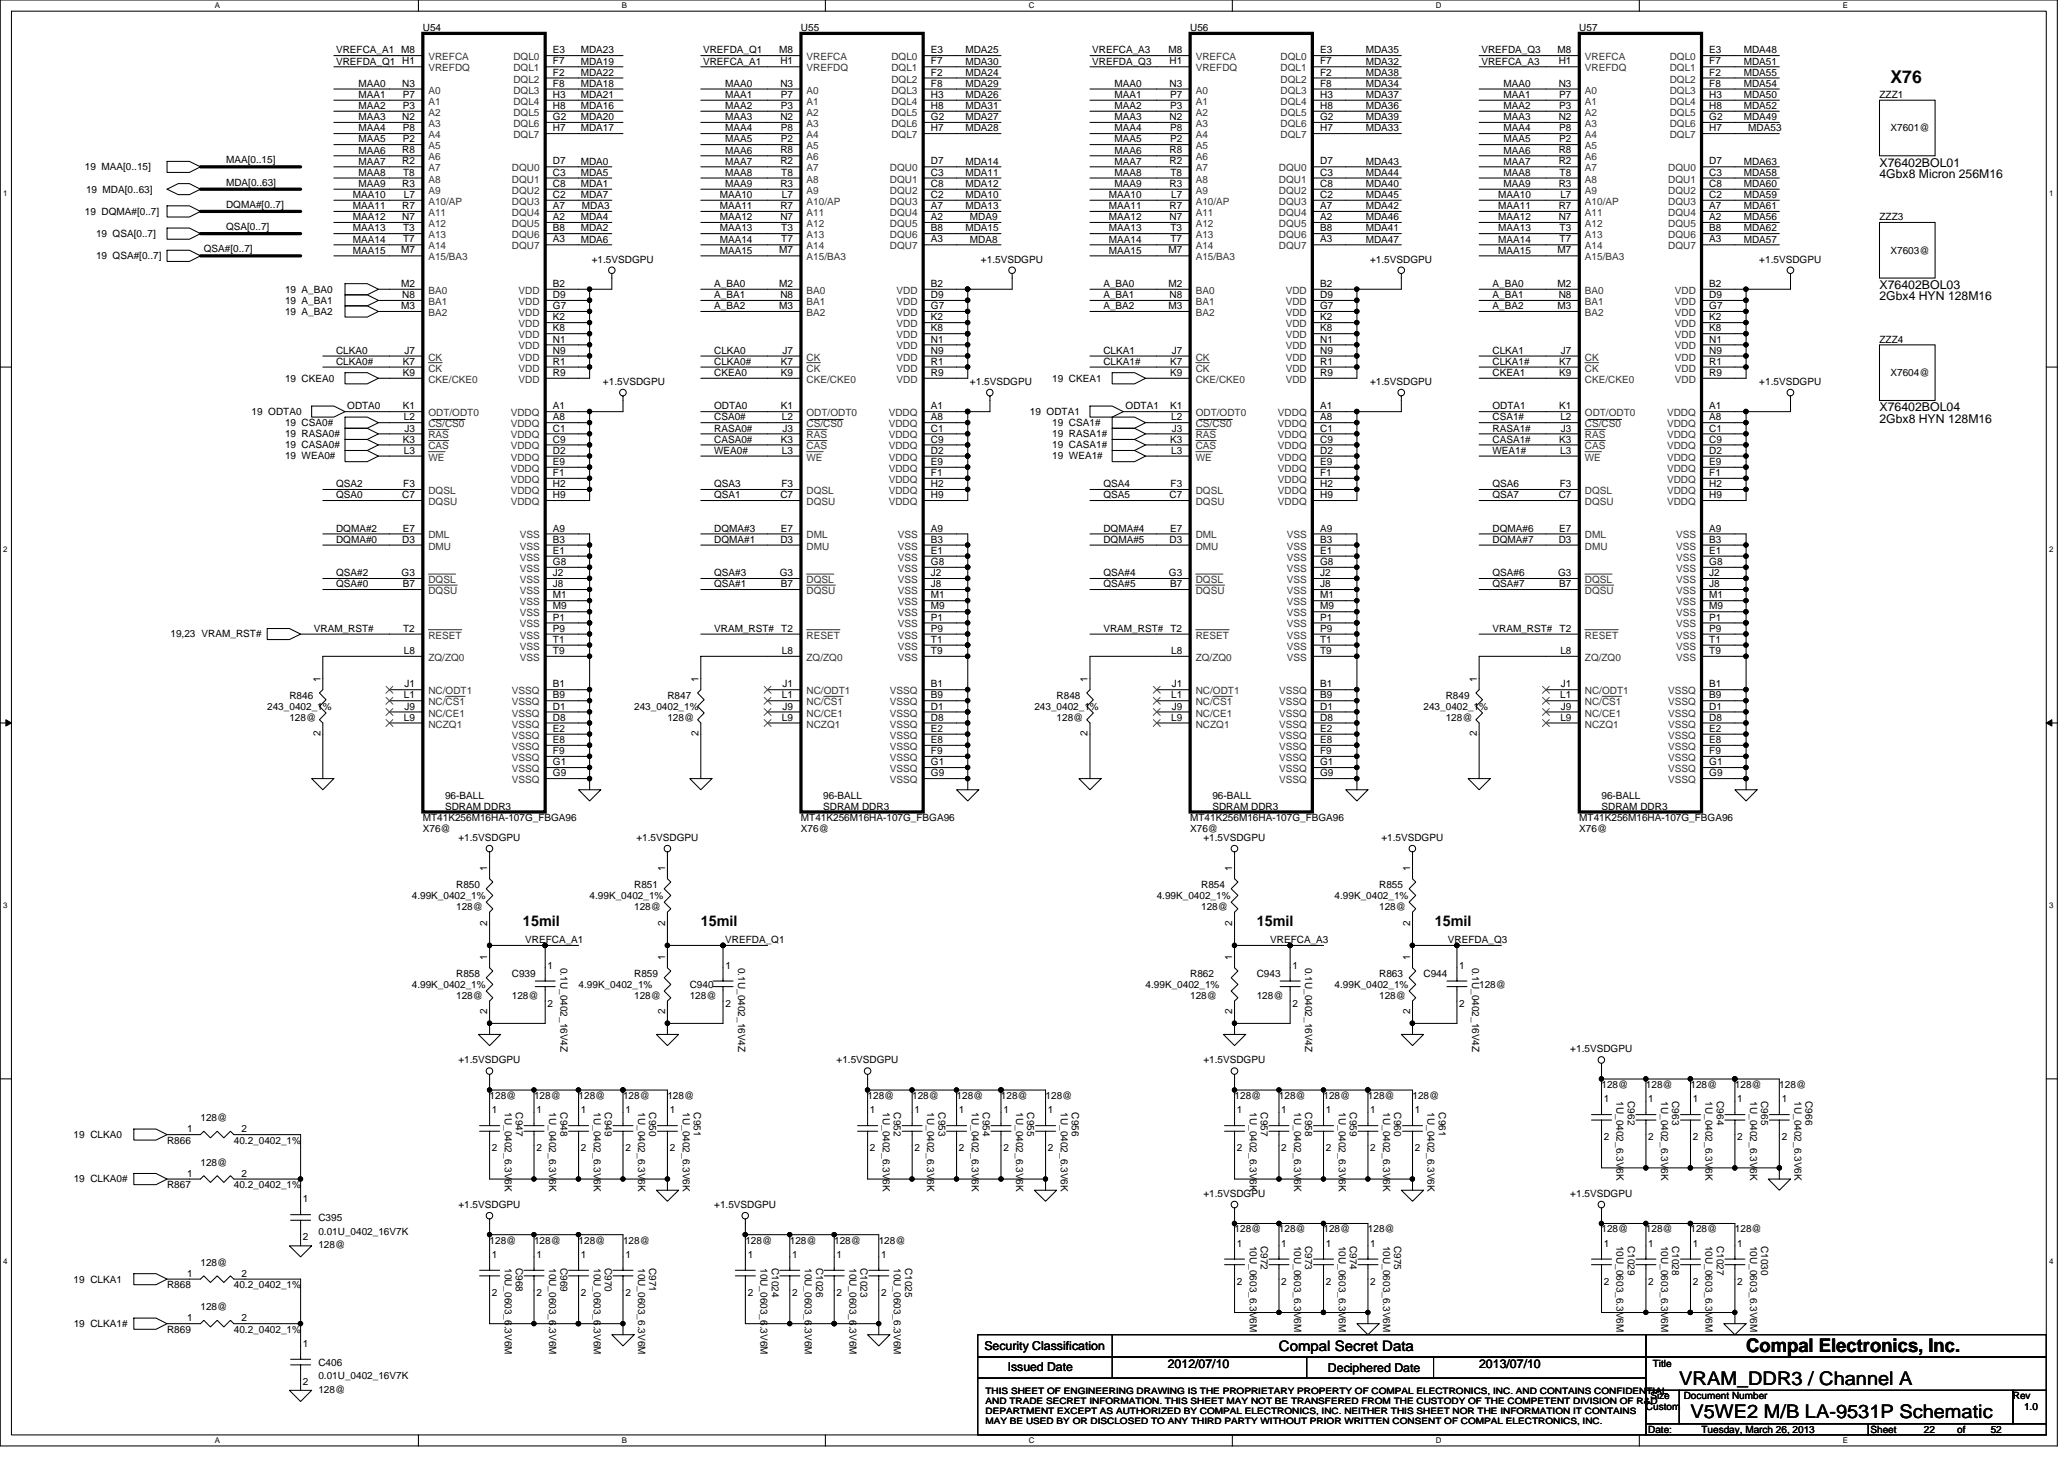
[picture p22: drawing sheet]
<svg xmlns="http://www.w3.org/2000/svg" width="297mm" height="210mm" viewBox="0 0 297 210" stroke-linecap="round" stroke-linejoin="round" font-family="sans-serif">
<defs><g id="words">
<g font-size="2.7">
<text x="251.3" y="194.5">Compal Electronics, Inc.</text>
<text x="241.7" y="199.3">VRAM_DDR3 / Channel A</text>
<text x="243.3" y="204.1">V5WE2 M/B LA-9531P Schematic</text>
</g>
<text font-size="2.5" x="272.1" y="12">X76</text>
<g font-size="2.1">
<text x="75.3" y="133.2">15mil</text>
<text x="100.9" y="133.2">15mil</text>
<text x="180.9" y="133.2">15mil</text>
<text x="206.5" y="133.2">15mil</text>
<text x="184.1" y="194.4">Compal Secret Data</text>
</g>
<g font-size="1.8">
<text x="270.5" y="24">X76402BOL01</text>
<text x="270.5" y="25.6">4Gbx8 Micron 256M16</text>
<text x="270.5" y="41.6">X76402BOL03</text>
<text x="270.5" y="43.2">2Gbx4 HYN 128M16</text>
<text x="270.5" y="59.2">X76402BOL04</text>
<text x="270.5" y="60.8">2Gbx8 HYN 128M16</text>
<text x="141.7" y="194.2">Security Classification</text>
<text x="145" y="197.3">Issued Date</text>
<text x="168.1" y="196.8">2012/07/10</text>
<text x="191.1" y="197.4">Deciphered Date</text>
<text x="212.9" y="196.8">2013/07/10</text>
</g>
<g font-size="1.4">
<text x="60.9" y="4.5">U54</text>
<text x="115.3" y="4.5">U55</text>
<text x="171.3" y="4.5">U56</text>
<text x="227.3" y="4.5">U57</text>
<text x="48.4" y="9.3">VREFDA_Q1 H1</text>
<text x="48.4" y="7.7">VREFCA_A1 M8</text>
<text x="79.6" y="7.7">E3</text>
<text x="79.6" y="9.3">F7</text>
<text x="79.6" y="10.9">F2</text>
<text x="83.6" y="9.3">MDA19</text>
<text x="83.6" y="10.9">MDA22</text>
<text x="83.6" y="7.7">MDA23</text>
<text x="101.2" y="9.3">VREFCA_A1</text>
<text x="101.2" y="7.7">VREFDA_Q1</text>
<text x="112.1" y="7.7">M8</text>
<text x="112.3" y="9.3">H1</text>
<text x="134" y="7.7">E3</text>
<text x="134" y="9.3">F7</text>
<text x="134" y="10.9">F2</text>
<text x="138.9" y="10.9">MDA24</text>
<text x="138.9" y="7.7">MDA25</text>
<text x="138.9" y="9.3">MDA30</text>
<text x="157.2" y="9.3">VREFDA_Q3</text>
<text x="157.2" y="7.7">VREFCA_A3</text>
<text x="168.1" y="7.7">M8</text>
<text x="168.3" y="9.3">H1</text>
<text x="190" y="7.7">E3</text>
<text x="190" y="9.3">F7</text>
<text x="190" y="10.9">F2</text>
<text x="196.6" y="7.7">MDA35</text>
<text x="196.6" y="10.9">MDA38</text>
<text x="196.6" y="9.3">MDA32</text>
<text x="213.2" y="9.3">VREFCA_A3</text>
<text x="213.2" y="7.7">VREFDA_Q3</text>
<text x="224.2" y="7.7">M8</text>
<text x="224.3" y="9.3">H1</text>
<text x="246" y="7.7">E3</text>
<text x="246" y="9.3">F7</text>
<text x="246" y="10.9">F2</text>
<text x="250.9" y="10.9">MDA55</text>
<text x="250.9" y="7.7">MDA48</text>
<text x="250.9" y="9.3">MDA51</text>
<text x="51.6" y="15.7">MAA2</text>
<text x="51.6" y="14.1">MAA1</text>
<text x="51.6" y="12.5">MAA0</text>
<text x="51.6" y="17.3">MAA3</text>
<text x="57.9" y="17.3">N2</text>
<text x="57.9" y="12.5">N3</text>
<text x="58" y="15.7">P3</text>
<text x="58" y="14.1">P7</text>
<text x="79.6" y="12.5">F8</text>
<text x="79.6" y="14.1">H3</text>
<text x="79.6" y="15.7">H8</text>
<text x="79.6" y="17.3">G2</text>
<text x="83.6" y="12.5">MDA18</text>
<text x="83.6" y="17.3">MDA20</text>
<text x="83.6" y="15.7">MDA16</text>
<text x="83.6" y="14.1">MDA21</text>
<text x="104.4" y="17.3">MAA3</text>
<text x="104.4" y="14.1">MAA1</text>
<text x="104.4" y="15.7">MAA2</text>
<text x="104.4" y="12.5">MAA0</text>
<text x="112.3" y="17.3">N2</text>
<text x="112.3" y="12.5">N3</text>
<text x="112.4" y="15.7">P3</text>
<text x="112.4" y="14.1">P7</text>
<text x="134" y="12.5">F8</text>
<text x="134" y="14.1">H3</text>
<text x="134" y="15.7">H8</text>
<text x="134" y="17.3">G2</text>
<text x="138.9" y="12.5">MDA29</text>
<text x="138.9" y="14.1">MDA26</text>
<text x="138.9" y="17.3">MDA27</text>
<text x="138.9" y="15.7">MDA31</text>
<text x="160.4" y="12.5">MAA0</text>
<text x="160.4" y="17.3">MAA3</text>
<text x="160.4" y="14.1">MAA1</text>
<text x="160.4" y="15.7">MAA2</text>
<text x="168.3" y="17.3">N2</text>
<text x="168.3" y="12.5">N3</text>
<text x="168.4" y="15.7">P3</text>
<text x="168.4" y="14.1">P7</text>
<text x="190" y="12.5">F8</text>
<text x="190" y="14.1">H3</text>
<text x="190" y="15.7">H8</text>
<text x="190" y="17.3">G2</text>
<text x="196.6" y="14.1">MDA37</text>
<text x="196.6" y="12.5">MDA34</text>
<text x="196.6" y="15.7">MDA36</text>
<text x="196.6" y="17.3">MDA39</text>
<text x="216.4" y="14.1">MAA1</text>
<text x="216.4" y="12.5">MAA0</text>
<text x="216.4" y="15.7">MAA2</text>
<text x="216.4" y="17.3">MAA3</text>
<text x="224.3" y="17.3">N2</text>
<text x="224.3" y="12.5">N3</text>
<text x="224.4" y="15.7">P3</text>
<text x="224.4" y="14.1">P7</text>
<text x="246" y="12.5">F8</text>
<text x="246" y="14.1">H3</text>
<text x="246" y="15.7">H8</text>
<text x="246" y="17.3">G2</text>
<text x="250.9" y="12.5">MDA54</text>
<text x="250.9" y="15.7">MDA52</text>
<text x="250.9" y="17.3">MDA49</text>
<text x="250.9" y="14.1">MDA50</text>
<text x="270.5" y="14.1">ZZZ1</text>
<text x="32.5" y="23.5">MAA[0..15]</text>
<text x="51.6" y="18.9">MAA4</text>
<text x="51.6" y="23.7">MAA7</text>
<text x="51.6" y="20.5">MAA5</text>
<text x="51.6" y="22.1">MAA6</text>
<text x="57.9" y="22.1">R8</text>
<text x="57.9" y="23.7">R2</text>
<text x="58" y="18.9">P8</text>
<text x="58" y="20.5">P2</text>
<text x="79.6" y="18.9">H7</text>
<text x="79.6" y="23.7">D7</text>
<text x="83.6" y="18.9">MDA17</text>
<text x="83.6" y="23.7">MDA0</text>
<text x="104.4" y="23.7">MAA7</text>
<text x="104.4" y="22.1">MAA6</text>
<text x="104.4" y="18.9">MAA4</text>
<text x="104.4" y="20.5">MAA5</text>
<text x="112.3" y="22.1">R8</text>
<text x="112.3" y="23.7">R2</text>
<text x="112.4" y="18.9">P8</text>
<text x="112.4" y="20.5">P2</text>
<text x="134" y="18.9">H7</text>
<text x="134" y="23.7">D7</text>
<text x="138.9" y="18.9">MDA28</text>
<text x="138.9" y="23.7">MDA14</text>
<text x="160.4" y="20.5">MAA5</text>
<text x="160.4" y="23.7">MAA7</text>
<text x="160.4" y="18.9">MAA4</text>
<text x="160.4" y="22.1">MAA6</text>
<text x="168.3" y="22.1">R8</text>
<text x="168.3" y="23.7">R2</text>
<text x="168.4" y="18.9">P8</text>
<text x="168.4" y="20.5">P2</text>
<text x="190" y="18.9">H7</text>
<text x="190" y="23.7">D7</text>
<text x="196.6" y="23.7">MDA43</text>
<text x="196.6" y="18.9">MDA33</text>
<text x="216.4" y="22.1">MAA6</text>
<text x="216.4" y="23.7">MAA7</text>
<text x="216.4" y="20.5">MAA5</text>
<text x="216.4" y="18.9">MAA4</text>
<text x="224.3" y="22.1">R8</text>
<text x="224.3" y="23.7">R2</text>
<text x="224.4" y="18.9">P8</text>
<text x="224.4" y="20.5">P2</text>
<text x="246" y="18.9">H7</text>
<text x="246" y="23.7">D7</text>
<text x="250.9" y="23.7">MDA63</text>
<text x="251.6" y="18.9">MDA53</text>
<text x="272.1" y="18.9">X7601@</text>
<text x="12.2" y="24.5">19 MAA[0..15]</text>
<text x="12.4" y="27.7">19 MDA[0..63]</text>
<text x="32.5" y="26.7">MDA[0..63]</text>
<text x="32.5" y="29.9">DQMA#[0..7]</text>
<text x="50.8" y="28.5">MAA10</text>
<text x="51.6" y="26.9">MAA9</text>
<text x="51.6" y="25.3">MAA8</text>
<text x="57.9" y="26.9">R3</text>
<text x="58" y="25.3">T8</text>
<text x="58.1" y="28.5">L7</text>
<text x="79.6" y="25.3">C3</text>
<text x="79.6" y="26.9">C8</text>
<text x="79.6" y="28.5">C2</text>
<text x="83.6" y="28.5">MDA7</text>
<text x="83.6" y="26.9">MDA1</text>
<text x="83.6" y="25.3">MDA5</text>
<text x="103.6" y="28.5">MAA10</text>
<text x="104.4" y="26.9">MAA9</text>
<text x="104.4" y="25.3">MAA8</text>
<text x="112.3" y="26.9">R3</text>
<text x="112.4" y="25.3">T8</text>
<text x="112.5" y="28.5">L7</text>
<text x="134" y="25.3">C3</text>
<text x="134" y="26.9">C8</text>
<text x="134" y="28.5">C2</text>
<text x="138.9" y="25.3">MDA11</text>
<text x="138.9" y="26.9">MDA12</text>
<text x="138.9" y="28.5">MDA10</text>
<text x="159.6" y="28.5">MAA10</text>
<text x="160.4" y="26.9">MAA9</text>
<text x="160.4" y="25.3">MAA8</text>
<text x="168.3" y="26.9">R3</text>
<text x="168.4" y="25.3">T8</text>
<text x="168.5" y="28.5">L7</text>
<text x="190" y="25.3">C3</text>
<text x="190" y="26.9">C8</text>
<text x="190" y="28.5">C2</text>
<text x="196.6" y="26.9">MDA40</text>
<text x="196.6" y="28.5">MDA45</text>
<text x="196.6" y="25.3">MDA44</text>
<text x="215.6" y="28.5">MAA10</text>
<text x="216.4" y="25.3">MAA8</text>
<text x="216.4" y="26.9">MAA9</text>
<text x="224.3" y="26.9">R3</text>
<text x="224.4" y="25.3">T8</text>
<text x="224.6" y="28.5">L7</text>
<text x="246" y="25.3">C3</text>
<text x="246" y="26.9">C8</text>
<text x="246" y="28.5">C2</text>
<text x="250.9" y="25.3">MDA58</text>
<text x="250.9" y="26.9">MDA60</text>
<text x="250.9" y="28.5">MDA59</text>
<text x="12.2" y="30.9">19 DQMA#[0..7]</text>
<text x="13.8" y="34.1">19 QSA[0..7]</text>
<text x="32.5" y="33.1">QSA[0..7]</text>
<text x="50.8" y="30.1">MAA11</text>
<text x="50.8" y="31.7">MAA12</text>
<text x="50.8" y="33.3">MAA13</text>
<text x="50.8" y="34.9">MAA14</text>
<text x="57.9" y="30.1">R7</text>
<text x="57.9" y="31.7">N7</text>
<text x="58" y="33.3">T3</text>
<text x="58" y="34.9">T7</text>
<text x="79.6" y="30.1">A7</text>
<text x="79.6" y="31.7">A2</text>
<text x="79.6" y="33.3">B8</text>
<text x="79.6" y="34.9">A3</text>
<text x="83.6" y="31.7">MDA4</text>
<text x="83.6" y="34.9">MDA6</text>
<text x="83.6" y="33.3">MDA2</text>
<text x="83.7" y="30.1">MDA3</text>
<text x="103.6" y="30.1">MAA11</text>
<text x="103.6" y="31.7">MAA12</text>
<text x="103.6" y="33.3">MAA13</text>
<text x="103.6" y="34.9">MAA14</text>
<text x="112.3" y="30.1">R7</text>
<text x="112.3" y="31.7">N7</text>
<text x="112.4" y="33.3">T3</text>
<text x="112.4" y="34.9">T7</text>
<text x="134" y="30.1">A7</text>
<text x="134" y="31.7">A2</text>
<text x="134" y="33.3">B8</text>
<text x="134" y="34.9">A3</text>
<text x="138.9" y="30.1">MDA13</text>
<text x="138.9" y="33.3">MDA15</text>
<text x="139.6" y="31.7">MDA9</text>
<text x="139.6" y="34.9">MDA8</text>
<text x="159.6" y="30.1">MAA11</text>
<text x="159.6" y="31.7">MAA12</text>
<text x="159.6" y="33.3">MAA13</text>
<text x="159.6" y="34.9">MAA14</text>
<text x="168.3" y="30.1">R7</text>
<text x="168.3" y="31.7">N7</text>
<text x="168.4" y="33.3">T3</text>
<text x="168.4" y="34.9">T7</text>
<text x="190" y="30.1">A7</text>
<text x="190" y="31.7">A2</text>
<text x="190" y="33.3">B8</text>
<text x="190" y="34.9">A3</text>
<text x="196.6" y="34.9">MDA47</text>
<text x="196.6" y="31.7">MDA46</text>
<text x="196.6" y="33.3">MDA41</text>
<text x="196.6" y="30.1">MDA42</text>
<text x="215.6" y="31.7">MAA12</text>
<text x="215.6" y="30.1">MAA11</text>
<text x="215.6" y="33.3">MAA13</text>
<text x="215.6" y="34.9">MAA14</text>
<text x="224.3" y="30.1">R7</text>
<text x="224.3" y="31.7">N7</text>
<text x="224.4" y="33.3">T3</text>
<text x="224.4" y="34.9">T7</text>
<text x="246" y="30.1">A7</text>
<text x="246" y="31.7">A2</text>
<text x="246" y="33.3">B8</text>
<text x="246" y="34.9">A3</text>
<text x="250.9" y="31.7">MDA56</text>
<text x="250.9" y="33.3">MDA62</text>
<text x="250.9" y="34.9">MDA57</text>
<text x="250.9" y="30.1">MDA61</text>
<text x="270.5" y="31.7">ZZZ3</text>
<text x="13.8" y="37.3">19 QSA#[0..7]</text>
<text x="29.3" y="36.3">QSA#[0..7]</text>
<text x="50.8" y="36.5">MAA15</text>
<text x="57.7" y="41.3">M2</text>
<text x="57.7" y="36.5">M7</text>
<text x="79.6" y="41.3">B2</text>
<text x="85.2" y="37.8">+1.5VSDGPU</text>
<text x="102.8" y="41.3">A_BA0</text>
<text x="103.6" y="36.5">MAA15</text>
<text x="112.1" y="41.3">M2</text>
<text x="112.1" y="36.5">M7</text>
<text x="134" y="41.3">B2</text>
<text x="141.2" y="37.8">+1.5VSDGPU</text>
<text x="158.8" y="41.3">A_BA0</text>
<text x="159.6" y="36.5">MAA15</text>
<text x="168.1" y="41.3">M2</text>
<text x="168.1" y="36.5">M7</text>
<text x="190" y="41.3">B2</text>
<text x="197.2" y="37.8">+1.5VSDGPU</text>
<text x="214.8" y="41.3">A_BA0</text>
<text x="215.6" y="36.5">MAA15</text>
<text x="224.2" y="41.3">M2</text>
<text x="224.2" y="36.5">M7</text>
<text x="246" y="41.3">B2</text>
<text x="253.2" y="37.8">+1.5VSDGPU</text>
<text x="272.1" y="36.5">X7603@</text>
<text x="41" y="42.1">19 A_BA0</text>
<text x="41" y="45.3">19 A_BA2</text>
<text x="41" y="43.7">19 A_BA1</text>
<text x="57.7" y="44.5">M3</text>
<text x="57.9" y="42.9">N8</text>
<text x="79.6" y="42.9">D9</text>
<text x="79.6" y="44.5">G7</text>
<text x="79.6" y="46.1">K2</text>
<text x="79.6" y="47.7">K8</text>
<text x="102.8" y="42.9">A_BA1</text>
<text x="102.8" y="44.5">A_BA2</text>
<text x="112.1" y="44.5">M3</text>
<text x="112.3" y="42.9">N8</text>
<text x="134" y="42.9">D9</text>
<text x="134" y="44.5">G7</text>
<text x="134" y="46.1">K2</text>
<text x="134" y="47.7">K8</text>
<text x="158.8" y="44.5">A_BA2</text>
<text x="158.8" y="42.9">A_BA1</text>
<text x="168.1" y="44.5">M3</text>
<text x="168.3" y="42.9">N8</text>
<text x="190" y="42.9">D9</text>
<text x="190" y="44.5">G7</text>
<text x="190" y="46.1">K2</text>
<text x="190" y="47.7">K8</text>
<text x="214.8" y="44.5">A_BA2</text>
<text x="214.8" y="42.9">A_BA1</text>
<text x="224.2" y="44.5">M3</text>
<text x="224.3" y="42.9">N8</text>
<text x="246" y="42.9">D9</text>
<text x="246" y="44.5">G7</text>
<text x="246" y="46.1">K2</text>
<text x="246" y="47.7">K8</text>
<text x="48.4" y="50.9">CLKA0</text>
<text x="48.4" y="52.5">CLKA0#</text>
<text x="58" y="52.5">K7</text>
<text x="58.2" y="50.9">J7</text>
<text x="79.6" y="49.3">N1</text>
<text x="79.6" y="50.9">N9</text>
<text x="79.6" y="52.5">R1</text>
<text x="102.8" y="52.5">CLKA0#</text>
<text x="102.8" y="50.9">CLKA0</text>
<text x="112.4" y="52.5">K7</text>
<text x="112.6" y="50.9">J7</text>
<text x="134" y="49.3">N1</text>
<text x="134" y="50.9">N9</text>
<text x="134" y="52.5">R1</text>
<text x="158.8" y="52.5">CLKA1#</text>
<text x="158.8" y="50.9">CLKA1</text>
<text x="168.4" y="52.5">K7</text>
<text x="168.6" y="50.9">J7</text>
<text x="190" y="49.3">N1</text>
<text x="190" y="50.9">N9</text>
<text x="190" y="52.5">R1</text>
<text x="214.8" y="52.5">CLKA1#</text>
<text x="214.8" y="50.9">CLKA1</text>
<text x="224.4" y="52.5">K7</text>
<text x="224.6" y="50.9">J7</text>
<text x="246" y="49.3">N1</text>
<text x="246" y="50.9">N9</text>
<text x="246" y="52.5">R1</text>
<text x="270.5" y="49.3">ZZZ4</text>
<text x="36.2" y="59.7">19 ODTA0</text>
<text x="41" y="54.9">19 CKEA0</text>
<text x="50" y="58.9">ODTA0</text>
<text x="58" y="54.1">K9</text>
<text x="58" y="58.9">K1</text>
<text x="79.6" y="54.1">R9</text>
<text x="79.6" y="58.9">A1</text>
<text x="86.8" y="55.4">+1.5VSDGPU</text>
<text x="102.8" y="58.9">ODTA0</text>
<text x="102.8" y="54.1">CKEA0</text>
<text x="112.4" y="54.1">K9</text>
<text x="112.4" y="58.9">K1</text>
<text x="134" y="54.1">R9</text>
<text x="134" y="58.9">A1</text>
<text x="139.6" y="55.4">+1.5VSDGPU</text>
<text x="148.2" y="59.7">19 ODTA1</text>
<text x="151.4" y="54.9">19 CKEA1</text>
<text x="162" y="58.9">ODTA1</text>
<text x="168.4" y="54.1">K9</text>
<text x="168.4" y="58.9">K1</text>
<text x="190" y="54.1">R9</text>
<text x="190" y="58.9">A1</text>
<text x="197.2" y="55.4">+1.5VSDGPU</text>
<text x="214.8" y="58.9">ODTA1</text>
<text x="214.8" y="54.1">CKEA1</text>
<text x="224.4" y="54.1">K9</text>
<text x="224.4" y="58.9">K1</text>
<text x="246" y="54.1">R9</text>
<text x="246" y="58.9">A1</text>
<text x="253.2" y="55.4">+1.5VSDGPU</text>
<text x="272.1" y="54.1">X7604@</text>
<text x="41" y="62.9">19 RASA0#</text>
<text x="41" y="64.5">19 CASA0#</text>
<text x="41" y="61.3">19 CSA0#</text>
<text x="58" y="63.7">K3</text>
<text x="58.1" y="65.3">L3</text>
<text x="58.1" y="60.5">L2</text>
<text x="58.2" y="62.1">J3</text>
<text x="79.6" y="60.5">A8</text>
<text x="79.6" y="62.1">C1</text>
<text x="79.6" y="63.7">C9</text>
<text x="79.6" y="65.3">D2</text>
<text x="102.8" y="65.3">WEA0#</text>
<text x="102.8" y="62.1">RASA0#</text>
<text x="102.8" y="63.7">CASA0#</text>
<text x="102.8" y="60.5">CSA0#</text>
<text x="112.4" y="63.7">K3</text>
<text x="112.5" y="65.3">L3</text>
<text x="112.5" y="60.5">L2</text>
<text x="112.6" y="62.1">J3</text>
<text x="134" y="60.5">A8</text>
<text x="134" y="62.1">C1</text>
<text x="134" y="63.7">C9</text>
<text x="134" y="65.3">D2</text>
<text x="151.4" y="61.3">19 CSA1#</text>
<text x="151.4" y="62.9">19 RASA1#</text>
<text x="151.4" y="64.5">19 CASA1#</text>
<text x="168.4" y="63.7">K3</text>
<text x="168.5" y="65.3">L3</text>
<text x="168.5" y="60.5">L2</text>
<text x="168.6" y="62.1">J3</text>
<text x="190" y="60.5">A8</text>
<text x="190" y="62.1">C1</text>
<text x="190" y="63.7">C9</text>
<text x="190" y="65.3">D2</text>
<text x="214.8" y="63.7">CASA1#</text>
<text x="214.8" y="62.1">RASA1#</text>
<text x="214.8" y="60.5">CSA1#</text>
<text x="214.8" y="65.3">WEA1#</text>
<text x="224.4" y="63.7">K3</text>
<text x="224.6" y="65.3">L3</text>
<text x="224.6" y="60.5">L2</text>
<text x="224.6" y="62.1">J3</text>
<text x="246" y="60.5">A8</text>
<text x="246" y="62.1">C1</text>
<text x="246" y="63.7">C9</text>
<text x="246" y="65.3">D2</text>
<text x="41" y="66.1">19 WEA0#</text>
<text x="48.4" y="70.1">QSA2</text>
<text x="48.4" y="71.7">QSA0</text>
<text x="57.9" y="71.7">C7</text>
<text x="58" y="70.1">F3</text>
<text x="79.6" y="66.9">E9</text>
<text x="79.6" y="68.5">F1</text>
<text x="79.6" y="70.1">H2</text>
<text x="79.6" y="71.7">H9</text>
<text x="102.8" y="70.1">QSA3</text>
<text x="102.8" y="71.7">QSA1</text>
<text x="112.3" y="71.7">C7</text>
<text x="112.5" y="70.1">F3</text>
<text x="134" y="66.9">E9</text>
<text x="134" y="68.5">F1</text>
<text x="134" y="70.1">H2</text>
<text x="134" y="71.7">H9</text>
<text x="151.4" y="66.1">19 WEA1#</text>
<text x="158.8" y="70.1">QSA4</text>
<text x="158.8" y="71.7">QSA5</text>
<text x="168.3" y="71.7">C7</text>
<text x="168.5" y="70.1">F3</text>
<text x="190" y="66.9">E9</text>
<text x="190" y="68.5">F1</text>
<text x="190" y="70.1">H2</text>
<text x="190" y="71.7">H9</text>
<text x="214.8" y="71.7">QSA7</text>
<text x="214.8" y="70.1">QSA6</text>
<text x="224.3" y="71.7">C7</text>
<text x="224.5" y="70.1">F3</text>
<text x="246" y="66.9">E9</text>
<text x="246" y="68.5">F1</text>
<text x="246" y="70.1">H2</text>
<text x="246" y="71.7">H9</text>
<text x="48.4" y="76.5">DQMA#2</text>
<text x="58" y="76.5">E7</text>
<text x="79.6" y="76.5">A9</text>
<text x="102.8" y="76.5">DQMA#3</text>
<text x="112.4" y="76.5">E7</text>
<text x="134" y="76.5">A9</text>
<text x="158.8" y="76.5">DQMA#4</text>
<text x="168.4" y="76.5">E7</text>
<text x="190" y="76.5">A9</text>
<text x="214.8" y="76.5">DQMA#6</text>
<text x="224.4" y="76.5">E7</text>
<text x="246" y="76.5">A9</text>
<text x="48.4" y="78.1">DQMA#0</text>
<text x="48.4" y="82.9">QSA#2</text>
<text x="57.8" y="82.9">G3</text>
<text x="57.9" y="78.1">D3</text>
<text x="79.6" y="79.7">E1</text>
<text x="79.6" y="78.1">B3</text>
<text x="79.6" y="81.3">G8</text>
<text x="79.6" y="82.9">J2</text>
<text x="102.8" y="82.9">QSA#3</text>
<text x="102.8" y="78.1">DQMA#1</text>
<text x="112.2" y="82.9">G3</text>
<text x="112.3" y="78.1">D3</text>
<text x="134" y="79.7">E1</text>
<text x="134" y="78.1">B3</text>
<text x="134" y="81.3">G8</text>
<text x="134" y="82.9">J2</text>
<text x="158.8" y="82.9">QSA#4</text>
<text x="158.8" y="78.1">DQMA#5</text>
<text x="168.2" y="82.9">G3</text>
<text x="168.3" y="78.1">D3</text>
<text x="190" y="79.7">E1</text>
<text x="190" y="78.1">B3</text>
<text x="190" y="81.3">G8</text>
<text x="190" y="82.9">J2</text>
<text x="214.8" y="78.1">DQMA#7</text>
<text x="214.8" y="82.9">QSA#6</text>
<text x="224.2" y="82.9">G3</text>
<text x="224.3" y="78.1">D3</text>
<text x="246" y="79.7">E1</text>
<text x="246" y="78.1">B3</text>
<text x="246" y="81.3">G8</text>
<text x="246" y="82.9">J2</text>
<text x="48.4" y="84.5">QSA#0</text>
<text x="58" y="84.5">B7</text>
<text x="79.6" y="84.5">J8</text>
<text x="79.6" y="86.1">M1</text>
<text x="79.6" y="87.7">M9</text>
<text x="79.6" y="89.3">P1</text>
<text x="102.8" y="84.5">QSA#1</text>
<text x="112.4" y="84.5">B7</text>
<text x="134" y="84.5">J8</text>
<text x="134" y="86.1">M1</text>
<text x="134" y="87.7">M9</text>
<text x="134" y="89.3">P1</text>
<text x="158.8" y="84.5">QSA#5</text>
<text x="168.4" y="84.5">B7</text>
<text x="190" y="84.5">J8</text>
<text x="190" y="86.1">M1</text>
<text x="190" y="87.7">M9</text>
<text x="190" y="89.3">P1</text>
<text x="214.8" y="84.5">QSA#7</text>
<text x="224.4" y="84.5">B7</text>
<text x="246" y="84.5">J8</text>
<text x="246" y="86.1">M1</text>
<text x="246" y="87.7">M9</text>
<text x="246" y="89.3">P1</text>
<text x="24.5" y="91.7">19,23 VRAM_RST#</text>
<text x="45.2" y="90.9">VRAM_RST#</text>
<text x="58" y="90.9">T2</text>
<text x="58.1" y="94.1">L8</text>
<text x="79.6" y="90.9">P9</text>
<text x="79.6" y="92.5">T1</text>
<text x="79.6" y="94.1">T9</text>
<text x="102.8" y="90.9">VRAM_RST#</text>
<text x="112.4" y="90.9">T2</text>
<text x="112.5" y="94.1">L8</text>
<text x="134" y="90.9">P9</text>
<text x="134" y="92.5">T1</text>
<text x="134" y="94.1">T9</text>
<text x="158.8" y="90.9">VRAM_RST#</text>
<text x="168.4" y="90.9">T2</text>
<text x="168.5" y="94.1">L8</text>
<text x="190" y="90.9">P9</text>
<text x="190" y="92.5">T1</text>
<text x="190" y="94.1">T9</text>
<text x="214.8" y="90.9">VRAM_RST#</text>
<text x="224.4" y="90.9">T2</text>
<text x="224.6" y="94.1">L8</text>
<text x="246" y="90.9">P9</text>
<text x="246" y="92.5">T1</text>
<text x="246" y="94.1">T9</text>
<text x="41.7" y="100.5">R846</text>
<text x="46.1" y="98.1" transform="rotate(-90 46.1 98.1)">1</text>
<text x="58.1" y="100.5">L1</text>
<text x="58.2" y="98.9">J1</text>
<text x="79.6" y="98.9">B1</text>
<text x="79.6" y="100.5">B9</text>
<text x="96.1" y="100.5">R847</text>
<text x="100.5" y="98.1" transform="rotate(-90 100.5 98.1)">1</text>
<text x="112.5" y="100.5">L1</text>
<text x="112.6" y="98.9">J1</text>
<text x="134" y="98.9">B1</text>
<text x="134" y="100.5">B9</text>
<text x="152.1" y="100.5">R848</text>
<text x="156.5" y="98.1" transform="rotate(-90 156.5 98.1)">1</text>
<text x="168.5" y="100.5">L1</text>
<text x="168.6" y="98.9">J1</text>
<text x="190" y="98.9">B1</text>
<text x="190" y="100.5">B9</text>
<text x="208.1" y="100.5">R849</text>
<text x="212.5" y="98.1" transform="rotate(-90 212.5 98.1)">1</text>
<text x="224.6" y="100.5">L1</text>
<text x="224.6" y="98.9">J1</text>
<text x="246" y="98.9">B1</text>
<text x="246" y="100.5">B9</text>
<text x="38.5" y="102.1">243_0402_1%</text>
<text x="41.7" y="103.7">128@</text>
<text x="46.1" y="105.9" transform="rotate(-90 46.1 105.9)">2</text>
<text x="58.1" y="103.7">L9</text>
<text x="58.2" y="102.1">J9</text>
<text x="79.6" y="102.1">D1</text>
<text x="79.6" y="103.7">D8</text>
<text x="79.6" y="105.3">E2</text>
<text x="79.6" y="106.9">E8</text>
<text x="91.3" y="102.1">243_0402_1%</text>
<text x="96.1" y="103.7">128@</text>
<text x="100.5" y="105.9" transform="rotate(-90 100.5 105.9)">2</text>
<text x="112.5" y="103.7">L9</text>
<text x="112.6" y="102.1">J9</text>
<text x="134" y="102.1">D1</text>
<text x="134" y="103.7">D8</text>
<text x="134" y="105.3">E2</text>
<text x="134" y="106.9">E8</text>
<text x="148.9" y="102.1">243_0402_1%</text>
<text x="152.1" y="103.7">128@</text>
<text x="156.5" y="105.9" transform="rotate(-90 156.5 105.9)">2</text>
<text x="168.5" y="103.7">L9</text>
<text x="168.6" y="102.1">J9</text>
<text x="190" y="102.1">D1</text>
<text x="190" y="103.7">D8</text>
<text x="190" y="105.3">E2</text>
<text x="190" y="106.9">E8</text>
<text x="204.9" y="102.1">243_0402_1%</text>
<text x="208.1" y="103.7">128@</text>
<text x="212.5" y="105.9" transform="rotate(-90 212.5 105.9)">2</text>
<text x="224.6" y="103.7">L9</text>
<text x="224.6" y="102.1">J9</text>
<text x="246" y="102.1">D1</text>
<text x="246" y="103.7">D8</text>
<text x="246" y="105.3">E2</text>
<text x="246" y="106.9">E8</text>
<text x="79.6" y="108.5">F9</text>
<text x="79.6" y="110.1">G1</text>
<text x="79.6" y="111.7">G9</text>
<text x="134" y="108.5">F9</text>
<text x="134" y="110.1">G1</text>
<text x="134" y="111.7">G9</text>
<text x="190" y="108.5">F9</text>
<text x="190" y="110.1">G1</text>
<text x="190" y="111.7">G9</text>
<text x="246" y="108.5">F9</text>
<text x="246" y="110.1">G1</text>
<text x="246" y="111.7">G9</text>
<text x="60.9" y="118.1">MT41K256M16HA-107G_FBGA96</text>
<text x="60.9" y="119.7">X76@</text>
<text x="64" y="114.9">96-BALL</text>
<text x="64" y="116.5">SDRAM DDR3</text>
<text x="115.3" y="118.1">MT41K256M16HA-107G_FBGA96</text>
<text x="115.3" y="119.7">X76@</text>
<text x="118.5" y="114.9">96-BALL</text>
<text x="118.5" y="116.5">SDRAM DDR3</text>
<text x="171.3" y="118.1">MT41K256M16HA-107G_FBGA96</text>
<text x="171.3" y="119.7">X76@</text>
<text x="174.5" y="114.9">96-BALL</text>
<text x="174.5" y="116.5">SDRAM DDR3</text>
<text x="227.3" y="118.1">MT41K256M16HA-107G_FBGA96</text>
<text x="227.3" y="119.7">X76@</text>
<text x="230.5" y="114.9">96-BALL</text>
<text x="230.5" y="116.5">SDRAM DDR3</text>
<text x="66" y="121">+1.5VSDGPU</text>
<text x="70.1" y="125.3" transform="rotate(-90 70.1 125.3)">1</text>
<text x="91.6" y="121">+1.5VSDGPU</text>
<text x="95.7" y="125.3" transform="rotate(-90 95.7 125.3)">1</text>
<text x="173.2" y="121">+1.5VSDGPU</text>
<text x="177.3" y="125.3" transform="rotate(-90 177.3 125.3)">1</text>
<text x="198.8" y="121">+1.5VSDGPU</text>
<text x="202.9" y="125.3" transform="rotate(-90 202.9 125.3)">1</text>
<text x="59.3" y="129.3">4.99K_0402_1%</text>
<text x="65.7" y="127.7">R850</text>
<text x="65.7" y="130.9">128@</text>
<text x="84.9" y="129.3">4.99K_0402_1%</text>
<text x="91.3" y="127.7">R851</text>
<text x="91.3" y="130.9">128@</text>
<text x="166.5" y="129.3">4.99K_0402_1%</text>
<text x="172.9" y="127.7">R854</text>
<text x="172.9" y="130.9">128@</text>
<text x="192.1" y="129.3">4.99K_0402_1%</text>
<text x="198.5" y="127.7">R855</text>
<text x="198.5" y="130.9">128@</text>
<text x="70.1" y="133.2" transform="rotate(-90 70.1 133.2)">2</text>
<text x="75.6" y="135.7">VREFCA_A1</text>
<text x="95.7" y="133.2" transform="rotate(-90 95.7 133.2)">2</text>
<text x="104.4" y="135.7">VREFDA_Q1</text>
<text x="177.3" y="133.2" transform="rotate(-90 177.3 133.2)">2</text>
<text x="182.8" y="135.7">VREFCA_A3</text>
<text x="202.9" y="133.2" transform="rotate(-90 202.9 133.2)">2</text>
<text x="208.4" y="135.7">VREFDA_Q3</text>
<text x="59.3" y="142.1">4.99K_0402_1%</text>
<text x="65.7" y="140.5">R858</text>
<text x="65.7" y="143.7">128@</text>
<text x="70.1" y="138.1" transform="rotate(-90 70.1 138.1)">1</text>
<text x="73.7" y="140.5">C939</text>
<text x="73.7" y="143.7">128@</text>
<text x="78.8" y="139.4">1</text>
<text x="80.6" y="139.2" transform="rotate(90 80.6 139.2)">0.1U_0402_16V4Z</text>
<text x="83.3" y="142.1">4.99K_0402_1%</text>
<text x="91.3" y="140.5">R859</text>
<text x="91.3" y="143.7">128@</text>
<text x="95.7" y="138.1" transform="rotate(-90 95.7 138.1)">1</text>
<text x="99.3" y="142.1">C940</text>
<text x="99.3" y="143.7">128@</text>
<text x="104.4" y="139.4">1</text>
<text x="106.3" y="139.2" transform="rotate(90 106.3 139.2)">0.1U_0402_16V4Z</text>
<text x="164.9" y="142.1">4.99K_0402_1%</text>
<text x="171.3" y="140.5">R862</text>
<text x="171.3" y="143.7">128@</text>
<text x="177.3" y="138.1" transform="rotate(-90 177.3 138.1)">1</text>
<text x="180.9" y="140.5">C943</text>
<text x="180.9" y="143.7">128@</text>
<text x="186" y="139.4">1</text>
<text x="187.9" y="139.2" transform="rotate(90 187.9 139.2)">0.1U_0402_16V4Z</text>
<text x="192.1" y="142.1">4.99K_0402_1%</text>
<text x="198.5" y="140.5">R863</text>
<text x="198.5" y="143.7">128@</text>
<text x="202.9" y="138.1" transform="rotate(-90 202.9 138.1)">1</text>
<text x="204.9" y="140.5">C944</text>
<text x="210" y="139.4">1</text>
<text x="211.9" y="139.2" transform="rotate(90 211.9 139.2)">0.1U_0402_16V4Z</text>
<text x="212.9" y="142.1">128@</text>
<text x="70.1" y="145.9" transform="rotate(-90 70.1 145.9)">2</text>
<text x="78.8" y="144.8">2</text>
<text x="95.7" y="145.9" transform="rotate(-90 95.7 145.9)">2</text>
<text x="104.4" y="144.8">2</text>
<text x="177.3" y="145.9" transform="rotate(-90 177.3 145.9)">2</text>
<text x="186" y="144.8">2</text>
<text x="202.9" y="145.9" transform="rotate(-90 202.9 145.9)">2</text>
<text x="210" y="144.8">2</text>
<text x="66" y="153">+1.5VSDGPU</text>
<text x="120.4" y="153">+1.5VSDGPU</text>
<text x="173.2" y="153">+1.5VSDGPU</text>
<text x="226" y="151.4">+1.5VSDGPU</text>
<text x="28.8" y="161.3">128@</text>
<text x="70.5" y="158.1">128@</text>
<text x="70.8" y="160.2">1</text>
<text x="72.6" y="160" transform="rotate(90 72.6 160)">1U_0402_6.3V6K</text>
<text x="74.2" y="160" transform="rotate(90 74.2 160)">C947</text>
<text x="76.9" y="158.1">128@</text>
<text x="77.2" y="160.2">1</text>
<text x="79.1" y="160" transform="rotate(90 79.1 160)">1U_0402_6.3V6K</text>
<text x="80.6" y="160" transform="rotate(90 80.6 160)">C948</text>
<text x="83.3" y="158.1">128@</text>
<text x="83.6" y="160.2">1</text>
<text x="85.4" y="160" transform="rotate(90 85.4 160)">1U_0402_6.3V6K</text>
<text x="87.1" y="160" transform="rotate(90 87.1 160)">C949</text>
<text x="89.7" y="158.1">128@</text>
<text x="90" y="160.2">1</text>
<text x="91.8" y="160" transform="rotate(90 91.8 160)">1U_0402_6.3V6K</text>
<text x="93.4" y="160" transform="rotate(90 93.4 160)">C950</text>
<text x="96.1" y="158.1">128@</text>
<text x="96.4" y="160.2">1</text>
<text x="98.3" y="160" transform="rotate(90 98.3 160)">1U_0402_6.3V6K</text>
<text x="99.8" y="160" transform="rotate(90 99.8 160)">C951</text>
<text x="124.9" y="158.1">128@</text>
<text x="125.2" y="160.2">1</text>
<text x="127.1" y="160" transform="rotate(90 127.1 160)">1U_0402_6.3V6K</text>
<text x="128.6" y="160" transform="rotate(90 128.6 160)">C952</text>
<text x="131.3" y="158.1">128@</text>
<text x="131.6" y="160.2">1</text>
<text x="133.5" y="160" transform="rotate(90 133.5 160)">1U_0402_6.3V6K</text>
<text x="135.1" y="160" transform="rotate(90 135.1 160)">C953</text>
<text x="137.7" y="158.1">128@</text>
<text x="138" y="160.2">1</text>
<text x="139.8" y="160" transform="rotate(90 139.8 160)">1U_0402_6.3V6K</text>
<text x="141.5" y="160" transform="rotate(90 141.5 160)">C954</text>
<text x="144.1" y="158.1">128@</text>
<text x="144.4" y="160.2">1</text>
<text x="146.3" y="160" transform="rotate(90 146.3 160)">1U_0402_6.3V6K</text>
<text x="147.8" y="160" transform="rotate(90 147.8 160)">C955</text>
<text x="150.5" y="158.1">128@</text>
<text x="150.8" y="160.2">1</text>
<text x="152.7" y="160" transform="rotate(90 152.7 160)">1U_0402_6.3V6K</text>
<text x="154.3" y="160" transform="rotate(90 154.3 160)">C956</text>
<text x="177.7" y="158.1">128@</text>
<text x="178" y="160.2">1</text>
<text x="179.8" y="160" transform="rotate(90 179.8 160)">1U_0402_6.3V6K</text>
<text x="181.5" y="160" transform="rotate(90 181.5 160)">C957</text>
<text x="184.1" y="158.1">128@</text>
<text x="184.4" y="160.2">1</text>
<text x="186.3" y="160" transform="rotate(90 186.3 160)">1U_0402_6.3V6K</text>
<text x="187.9" y="160" transform="rotate(90 187.9 160)">C958</text>
<text x="190.5" y="158.1">128@</text>
<text x="190.8" y="160.2">1</text>
<text x="192.7" y="160" transform="rotate(90 192.7 160)">1U_0402_6.3V6K</text>
<text x="194.3" y="160" transform="rotate(90 194.3 160)">C959</text>
<text x="196.9" y="158.1">128@</text>
<text x="197.2" y="160.2">1</text>
<text x="199.1" y="160" transform="rotate(90 199.1 160)">1U_0402_6.3V6K</text>
<text x="200.7" y="160" transform="rotate(90 200.7 160)">C960</text>
<text x="203.3" y="158.1">128@</text>
<text x="203.6" y="160.2">1</text>
<text x="205.5" y="160" transform="rotate(90 205.5 160)">1U_0402_6.3V6K</text>
<text x="207.1" y="160" transform="rotate(90 207.1 160)">C961</text>
<text x="230.5" y="156.5">128@</text>
<text x="230.8" y="158.6">1</text>
<text x="232.7" y="158.4" transform="rotate(90 232.7 158.4)">1U_0402_6.3V6K</text>
<text x="234.3" y="158.4" transform="rotate(90 234.3 158.4)">C962</text>
<text x="236.9" y="156.5">128@</text>
<text x="237.2" y="158.6">1</text>
<text x="239.1" y="158.4" transform="rotate(90 239.1 158.4)">1U_0402_6.3V6K</text>
<text x="240.7" y="158.4" transform="rotate(90 240.7 158.4)">C963</text>
<text x="243.3" y="156.5">128@</text>
<text x="243.6" y="158.6">1</text>
<text x="245.5" y="158.4" transform="rotate(90 245.5 158.4)">1U_0402_6.3V6K</text>
<text x="247.1" y="158.4" transform="rotate(90 247.1 158.4)">C964</text>
<text x="249.7" y="156.5">128@</text>
<text x="250" y="158.6">1</text>
<text x="251.9" y="158.4" transform="rotate(90 251.9 158.4)">1U_0402_6.3V6K</text>
<text x="253.5" y="158.4" transform="rotate(90 253.5 158.4)">C965</text>
<text x="256.1" y="156.5">128@</text>
<text x="256.4" y="158.6">1</text>
<text x="258.3" y="158.4" transform="rotate(90 258.3 158.4)">1U_0402_6.3V6K</text>
<text x="259.9" y="158.4" transform="rotate(90 259.9 158.4)">C966</text>
<text x="10.6" y="163.7">19 CLKA0</text>
<text x="24" y="164.5">R866</text>
<text x="26.9" y="162.9">1</text>
<text x="28.8" y="167.7">128@</text>
<text x="33.7" y="164.5">40.2_0402_1%</text>
<text x="34.8" y="162.9">2</text>
<text x="70.8" y="165.7">2</text>
<text x="77.2" y="165.7">2</text>
<text x="83.6" y="165.7">2</text>
<text x="90" y="165.7">2</text>
<text x="96.4" y="165.7">2</text>
<text x="125.2" y="165.7">2</text>
<text x="131.6" y="165.7">2</text>
<text x="138" y="165.7">2</text>
<text x="144.4" y="165.7">2</text>
<text x="150.8" y="165.7">2</text>
<text x="178" y="165.7">2</text>
<text x="184.4" y="165.7">2</text>
<text x="190.8" y="165.7">2</text>
<text x="197.2" y="165.7">2</text>
<text x="203.6" y="165.7">2</text>
<text x="230.8" y="164">2</text>
<text x="237.2" y="164">2</text>
<text x="243.6" y="164">2</text>
<text x="250" y="164">2</text>
<text x="256.4" y="164">2</text>
<text x="10.6" y="170.1">19 CLKA0#</text>
<text x="24" y="170.9">R867</text>
<text x="26.9" y="169.3">1</text>
<text x="33.7" y="170.9">40.2_0402_1%</text>
<text x="34.8" y="169.3">2</text>
<text x="43.6" y="173">1</text>
<text x="66" y="173.8">+1.5VSDGPU</text>
<text x="102.8" y="173.8">+1.5VSDGPU</text>
<text x="173.2" y="172.2">+1.5VSDGPU</text>
<text x="226" y="172.2">+1.5VSDGPU</text>
<text x="43.6" y="178.4">2</text>
<text x="45.8" y="175.7">C395</text>
<text x="45.8" y="177.7">0.01U_0402_16V7K</text>
<text x="45.8" y="179.6">128@</text>
<text x="70.5" y="178.9">128@</text>
<text x="76.9" y="178.9">128@</text>
<text x="83.3" y="178.9">128@</text>
<text x="89.7" y="178.9">128@</text>
<text x="107.3" y="178.9">128@</text>
<text x="113.7" y="178.9">128@</text>
<text x="120.1" y="178.9">128@</text>
<text x="126.5" y="178.9">128@</text>
<text x="177.7" y="177.3">128@</text>
<text x="178" y="179.4">1</text>
<text x="179.8" y="179.2" transform="rotate(90 179.8 179.2)">10U_0603_6.3V6M</text>
<text x="181.5" y="179.2" transform="rotate(90 181.5 179.2)">C972</text>
<text x="184.1" y="177.3">128@</text>
<text x="184.4" y="179.4">1</text>
<text x="186.3" y="179.2" transform="rotate(90 186.3 179.2)">10U_0603_6.3V6M</text>
<text x="187.9" y="179.2" transform="rotate(90 187.9 179.2)">C973</text>
<text x="190.5" y="177.3">128@</text>
<text x="190.8" y="179.4">1</text>
<text x="192.7" y="179.2" transform="rotate(90 192.7 179.2)">10U_0603_6.3V6M</text>
<text x="194.3" y="179.2" transform="rotate(90 194.3 179.2)">C974</text>
<text x="196.9" y="177.3">128@</text>
<text x="197.2" y="179.4">1</text>
<text x="199.1" y="179.2" transform="rotate(90 199.1 179.2)">10U_0603_6.3V6M</text>
<text x="200.7" y="179.2" transform="rotate(90 200.7 179.2)">C975</text>
<text x="230.5" y="177.3">128@</text>
<text x="230.8" y="179.4">1</text>
<text x="232.7" y="179.2" transform="rotate(90 232.7 179.2)">10U_0603_6.3V6M</text>
<text x="234.3" y="179.2" transform="rotate(90 234.3 179.2)">C1029</text>
<text x="236.9" y="177.3">128@</text>
<text x="237.2" y="179.4">1</text>
<text x="239.1" y="179.2" transform="rotate(90 239.1 179.2)">10U_0603_6.3V6M</text>
<text x="240.7" y="179.2" transform="rotate(90 240.7 179.2)">C1028</text>
<text x="243.3" y="177.3">128@</text>
<text x="243.6" y="179.4">1</text>
<text x="245.5" y="179.2" transform="rotate(90 245.5 179.2)">10U_0603_6.3V6M</text>
<text x="247.1" y="179.2" transform="rotate(90 247.1 179.2)">C1027</text>
<text x="249.7" y="177.3">128@</text>
<text x="250" y="179.4">1</text>
<text x="251.9" y="179.2" transform="rotate(90 251.9 179.2)">10U_0603_6.3V6M</text>
<text x="253.5" y="179.2" transform="rotate(90 253.5 179.2)">C1030</text>
<text x="10.6" y="184.5">19 CLKA1</text>
<text x="24" y="185.3">R868</text>
<text x="26.9" y="183.7">1</text>
<text x="28.8" y="182.1">128@</text>
<text x="33.7" y="185.3">40.2_0402_1%</text>
<text x="34.8" y="183.7">2</text>
<text x="70.8" y="181">1</text>
<text x="72.6" y="182.4" transform="rotate(90 72.6 182.4)">10U_0603_6.3V6M</text>
<text x="74.2" y="182.4" transform="rotate(90 74.2 182.4)">C968</text>
<text x="77.2" y="181">1</text>
<text x="79.1" y="182.4" transform="rotate(90 79.1 182.4)">10U_0603_6.3V6M</text>
<text x="80.6" y="182.4" transform="rotate(90 80.6 182.4)">C969</text>
<text x="83.6" y="181">1</text>
<text x="85.4" y="182.4" transform="rotate(90 85.4 182.4)">10U_0603_6.3V6M</text>
<text x="87.1" y="182.4" transform="rotate(90 87.1 182.4)">C970</text>
<text x="90" y="181">1</text>
<text x="91.8" y="182.4" transform="rotate(90 91.8 182.4)">10U_0603_6.3V6M</text>
<text x="93.4" y="182.4" transform="rotate(90 93.4 182.4)">C971</text>
<text x="107.6" y="181">1</text>
<text x="109.4" y="182.4" transform="rotate(90 109.4 182.4)">10U_0603_6.3V6M</text>
<text x="111.1" y="182.4" transform="rotate(90 111.1 182.4)">C1024</text>
<text x="114" y="181">1</text>
<text x="115.8" y="182.4" transform="rotate(90 115.8 182.4)">10U_0603_6.3V6M</text>
<text x="117.5" y="182.4" transform="rotate(90 117.5 182.4)">C1026</text>
<text x="120.4" y="181">1</text>
<text x="122.3" y="182.4" transform="rotate(90 122.3 182.4)">10U_0603_6.3V6M</text>
<text x="123.8" y="182.4" transform="rotate(90 123.8 182.4)">C1023</text>
<text x="126.8" y="181">1</text>
<text x="128.6" y="182.4" transform="rotate(90 128.6 182.4)">10U_0603_6.3V6M</text>
<text x="130.3" y="182.4" transform="rotate(90 130.3 182.4)">C1025</text>
<text x="178" y="184.8">2</text>
<text x="184.4" y="184.8">2</text>
<text x="190.8" y="184.8">2</text>
<text x="197.2" y="184.8">2</text>
<text x="230.8" y="184.8">2</text>
<text x="237.2" y="184.8">2</text>
<text x="243.6" y="184.8">2</text>
<text x="250" y="184.8">2</text>
<text x="10.6" y="190.9">19 CLKA1#</text>
<text x="24" y="191.7">R869</text>
<text x="26.9" y="190.1">1</text>
<text x="28.8" y="188.5">128@</text>
<text x="33.7" y="191.7">40.2_0402_1%</text>
<text x="34.8" y="190.1">2</text>
<text x="70.8" y="186.4">2</text>
<text x="77.2" y="186.4">2</text>
<text x="83.6" y="186.4">2</text>
<text x="90" y="186.4">2</text>
<text x="107.6" y="186.4">2</text>
<text x="114" y="186.4">2</text>
<text x="120.4" y="186.4">2</text>
<text x="126.8" y="186.4">2</text>
<text x="43.6" y="193.8">1</text>
<text x="45.8" y="196.5">C406</text>
<text x="237.8" y="196.7">Title</text>
<text x="43.6" y="199.2">2</text>
<text x="45.8" y="198.4">0.01U_0402_16V7K</text>
<text x="45.8" y="200.4">128@</text>
<text x="236.9" y="202.9">Custom</text>
<text x="237.5" y="201.3">Size</text>
<text x="242.3" y="201.3">Document Number</text>
<text x="289.7" y="201.3">Rev</text>
<text x="291.3" y="202.9">1.0</text>
<text x="237.2" y="206.1">Date:</text>
<text x="244.9" y="206.1">Tuesday, March 26, 2013</text>
<text x="269.2" y="206.1">Sheet</text>
<text x="276.9" y="206.1">22</text>
<text x="281.7" y="206.1">of</text>
<text x="286.5" y="206.1">52</text>
</g>
<g font-size="1.4" fill="#333">
<text x="61.7" y="8.7">VREFCA</text>
<text x="61.7" y="10.3">VREFDQ</text>
<text x="73.9" y="8.7">DQL0</text>
<text x="73.9" y="10.3">DQL1</text>
<text x="73.9" y="11.9">DQL2</text>
<text x="116.1" y="8.7">VREFCA</text>
<text x="116.1" y="10.3">VREFDQ</text>
<text x="128.3" y="8.7">DQL0</text>
<text x="128.3" y="10.3">DQL1</text>
<text x="128.3" y="11.9">DQL2</text>
<text x="172.1" y="8.7">VREFCA</text>
<text x="172.1" y="10.3">VREFDQ</text>
<text x="184.3" y="8.7">DQL0</text>
<text x="184.3" y="10.3">DQL1</text>
<text x="184.3" y="11.9">DQL2</text>
<text x="228.1" y="8.7">VREFCA</text>
<text x="228.1" y="10.3">VREFDQ</text>
<text x="240.3" y="8.7">DQL0</text>
<text x="240.3" y="10.3">DQL1</text>
<text x="240.3" y="11.9">DQL2</text>
<text x="61.7" y="16.7">A2</text>
<text x="61.7" y="13.5">A0</text>
<text x="61.7" y="15.1">A1</text>
<text x="73.9" y="13.5">DQL3</text>
<text x="73.9" y="15.1">DQL4</text>
<text x="73.9" y="16.7">DQL5</text>
<text x="116.1" y="16.7">A2</text>
<text x="116.1" y="13.5">A0</text>
<text x="116.1" y="15.1">A1</text>
<text x="128.3" y="13.5">DQL3</text>
<text x="128.3" y="15.1">DQL4</text>
<text x="128.3" y="16.7">DQL5</text>
<text x="172.1" y="16.7">A2</text>
<text x="172.1" y="13.5">A0</text>
<text x="172.1" y="15.1">A1</text>
<text x="184.3" y="13.5">DQL3</text>
<text x="184.3" y="15.1">DQL4</text>
<text x="184.3" y="16.7">DQL5</text>
<text x="228.1" y="16.7">A2</text>
<text x="228.1" y="13.5">A0</text>
<text x="228.1" y="15.1">A1</text>
<text x="240.3" y="13.5">DQL3</text>
<text x="240.3" y="15.1">DQL4</text>
<text x="240.3" y="16.7">DQL5</text>
<text x="61.7" y="18.3">A3</text>
<text x="61.7" y="19.9">A4</text>
<text x="61.7" y="21.5">A5</text>
<text x="61.7" y="23.1">A6</text>
<text x="73.9" y="18.3">DQL6</text>
<text x="73.9" y="19.9">DQL7</text>
<text x="116.1" y="18.3">A3</text>
<text x="116.1" y="19.9">A4</text>
<text x="116.1" y="21.5">A5</text>
<text x="116.1" y="23.1">A6</text>
<text x="128.3" y="18.3">DQL6</text>
<text x="128.3" y="19.9">DQL7</text>
<text x="172.1" y="18.3">A3</text>
<text x="172.1" y="19.9">A4</text>
<text x="172.1" y="21.5">A5</text>
<text x="172.1" y="23.1">A6</text>
<text x="184.3" y="18.3">DQL6</text>
<text x="184.3" y="19.9">DQL7</text>
<text x="228.1" y="18.3">A3</text>
<text x="228.1" y="19.9">A4</text>
<text x="228.1" y="21.5">A5</text>
<text x="228.1" y="23.1">A6</text>
<text x="240.3" y="18.3">DQL6</text>
<text x="240.3" y="19.9">DQL7</text>
<text x="61.7" y="24.7">A7</text>
<text x="61.7" y="26.3">A8</text>
<text x="61.7" y="27.9">A9</text>
<text x="61.7" y="29.5">A10/AP</text>
<text x="73.7" y="26.3">DQU1</text>
<text x="73.7" y="27.9">DQU2</text>
<text x="73.7" y="29.5">DQU3</text>
<text x="73.7" y="24.7">DQU0</text>
<text x="116.1" y="24.7">A7</text>
<text x="116.1" y="26.3">A8</text>
<text x="116.1" y="27.9">A9</text>
<text x="116.1" y="29.5">A10/AP</text>
<text x="128.1" y="26.3">DQU1</text>
<text x="128.1" y="27.9">DQU2</text>
<text x="128.1" y="29.5">DQU3</text>
<text x="128.1" y="24.7">DQU0</text>
<text x="172.1" y="24.7">A7</text>
<text x="172.1" y="26.3">A8</text>
<text x="172.1" y="27.9">A9</text>
<text x="172.1" y="29.5">A10/AP</text>
<text x="184.1" y="26.3">DQU1</text>
<text x="184.1" y="27.9">DQU2</text>
<text x="184.1" y="29.5">DQU3</text>
<text x="184.1" y="24.7">DQU0</text>
<text x="228.1" y="24.7">A7</text>
<text x="228.1" y="26.3">A8</text>
<text x="228.1" y="27.9">A9</text>
<text x="228.1" y="29.5">A10/AP</text>
<text x="240.1" y="26.3">DQU1</text>
<text x="240.1" y="27.9">DQU2</text>
<text x="240.1" y="29.5">DQU3</text>
<text x="240.1" y="24.7">DQU0</text>
<text x="61.7" y="31.1">A11</text>
<text x="61.7" y="32.7">A12</text>
<text x="61.7" y="34.3">A13</text>
<text x="61.7" y="35.9">A14</text>
<text x="73.7" y="31.1">DQU4</text>
<text x="73.7" y="32.7">DQU5</text>
<text x="73.7" y="34.3">DQU6</text>
<text x="73.7" y="35.9">DQU7</text>
<text x="116.1" y="31.1">A11</text>
<text x="116.1" y="32.7">A12</text>
<text x="116.1" y="34.3">A13</text>
<text x="116.1" y="35.9">A14</text>
<text x="128.1" y="31.1">DQU4</text>
<text x="128.1" y="32.7">DQU5</text>
<text x="128.1" y="34.3">DQU6</text>
<text x="128.1" y="35.9">DQU7</text>
<text x="172.1" y="31.1">A11</text>
<text x="172.1" y="32.7">A12</text>
<text x="172.1" y="34.3">A13</text>
<text x="172.1" y="35.9">A14</text>
<text x="184.1" y="31.1">DQU4</text>
<text x="184.1" y="32.7">DQU5</text>
<text x="184.1" y="34.3">DQU6</text>
<text x="184.1" y="35.9">DQU7</text>
<text x="228.1" y="31.1">A11</text>
<text x="228.1" y="32.7">A12</text>
<text x="228.1" y="34.3">A13</text>
<text x="228.1" y="35.9">A14</text>
<text x="240.1" y="31.1">DQU4</text>
<text x="240.1" y="32.7">DQU5</text>
<text x="240.1" y="34.3">DQU6</text>
<text x="240.1" y="35.9">DQU7</text>
<text x="61.7" y="37.5">A15/BA3</text>
<text x="116.1" y="37.5">A15/BA3</text>
<text x="172.1" y="37.5">A15/BA3</text>
<text x="228.1" y="37.5">A15/BA3</text>
<text x="61.7" y="42.3">BA0</text>
<text x="61.7" y="43.9">BA1</text>
<text x="61.7" y="45.5">BA2</text>
<text x="74.6" y="42.3">VDD</text>
<text x="74.6" y="43.9">VDD</text>
<text x="74.6" y="45.5">VDD</text>
<text x="74.6" y="47.1">VDD</text>
<text x="116.1" y="42.3">BA0</text>
<text x="116.1" y="43.9">BA1</text>
<text x="116.1" y="45.5">BA2</text>
<text x="129" y="42.3">VDD</text>
<text x="129" y="43.9">VDD</text>
<text x="129" y="45.5">VDD</text>
<text x="129" y="47.1">VDD</text>
<text x="172.1" y="42.3">BA0</text>
<text x="172.1" y="43.9">BA1</text>
<text x="172.1" y="45.5">BA2</text>
<text x="185" y="42.3">VDD</text>
<text x="185" y="43.9">VDD</text>
<text x="185" y="45.5">VDD</text>
<text x="185" y="47.1">VDD</text>
<text x="228.1" y="42.3">BA0</text>
<text x="228.1" y="43.9">BA1</text>
<text x="228.1" y="45.5">BA2</text>
<text x="241" y="42.3">VDD</text>
<text x="241" y="43.9">VDD</text>
<text x="241" y="45.5">VDD</text>
<text x="241" y="47.1">VDD</text>
<text x="61.7" y="51.9">CK</text>
<text x="61.7" y="53.5">CK</text>
<text x="74.6" y="48.7">VDD</text>
<text x="74.6" y="50.3">VDD</text>
<text x="74.6" y="51.9">VDD</text>
<text x="74.6" y="53.5">VDD</text>
<text x="116.1" y="51.9">CK</text>
<text x="116.1" y="53.5">CK</text>
<text x="129" y="48.7">VDD</text>
<text x="129" y="50.3">VDD</text>
<text x="129" y="51.9">VDD</text>
<text x="129" y="53.5">VDD</text>
<text x="172.1" y="51.9">CK</text>
<text x="172.1" y="53.5">CK</text>
<text x="185" y="48.7">VDD</text>
<text x="185" y="50.3">VDD</text>
<text x="185" y="51.9">VDD</text>
<text x="185" y="53.5">VDD</text>
<text x="228.1" y="51.9">CK</text>
<text x="228.1" y="53.5">CK</text>
<text x="241" y="48.7">VDD</text>
<text x="241" y="50.3">VDD</text>
<text x="241" y="51.9">VDD</text>
<text x="241" y="53.5">VDD</text>
<text x="61.7" y="55.1">CKE/CKE0</text>
<text x="61.7" y="59.9">ODT/ODT0</text>
<text x="73.5" y="59.9">VDDQ</text>
<text x="74.6" y="55.1">VDD</text>
<text x="116.1" y="55.1">CKE/CKE0</text>
<text x="116.1" y="59.9">ODT/ODT0</text>
<text x="127.9" y="59.9">VDDQ</text>
<text x="129" y="55.1">VDD</text>
<text x="172.1" y="55.1">CKE/CKE0</text>
<text x="172.1" y="59.9">ODT/ODT0</text>
<text x="183.9" y="59.9">VDDQ</text>
<text x="185" y="55.1">VDD</text>
<text x="228.1" y="55.1">CKE/CKE0</text>
<text x="228.1" y="59.9">ODT/ODT0</text>
<text x="239.9" y="59.9">VDDQ</text>
<text x="241" y="55.1">VDD</text>
<text x="61.7" y="63.1">RAS</text>
<text x="61.7" y="64.7">CAS</text>
<text x="61.7" y="61.5">CS/CS0</text>
<text x="73.5" y="61.5">VDDQ</text>
<text x="73.5" y="63.1">VDDQ</text>
<text x="73.5" y="64.7">VDDQ</text>
<text x="116.1" y="63.1">RAS</text>
<text x="116.1" y="64.7">CAS</text>
<text x="116.1" y="61.5">CS/CS0</text>
<text x="127.9" y="61.5">VDDQ</text>
<text x="127.9" y="63.1">VDDQ</text>
<text x="127.9" y="64.7">VDDQ</text>
<text x="172.1" y="63.1">RAS</text>
<text x="172.1" y="64.7">CAS</text>
<text x="172.1" y="61.5">CS/CS0</text>
<text x="183.9" y="61.5">VDDQ</text>
<text x="183.9" y="63.1">VDDQ</text>
<text x="183.9" y="64.7">VDDQ</text>
<text x="228.1" y="63.1">RAS</text>
<text x="228.1" y="64.7">CAS</text>
<text x="228.1" y="61.5">CS/CS0</text>
<text x="239.9" y="61.5">VDDQ</text>
<text x="239.9" y="63.1">VDDQ</text>
<text x="239.9" y="64.7">VDDQ</text>
<text x="61.7" y="66.3">WE</text>
<text x="61.7" y="71.1">DQSL</text>
<text x="73.5" y="67.9">VDDQ</text>
<text x="73.5" y="69.5">VDDQ</text>
<text x="73.5" y="71.1">VDDQ</text>
<text x="73.5" y="66.3">VDDQ</text>
<text x="116.1" y="66.3">WE</text>
<text x="116.1" y="71.1">DQSL</text>
<text x="127.9" y="67.9">VDDQ</text>
<text x="127.9" y="69.5">VDDQ</text>
<text x="127.9" y="71.1">VDDQ</text>
<text x="127.9" y="66.3">VDDQ</text>
<text x="172.1" y="66.3">WE</text>
<text x="172.1" y="71.1">DQSL</text>
<text x="183.9" y="67.9">VDDQ</text>
<text x="183.9" y="69.5">VDDQ</text>
<text x="183.9" y="71.1">VDDQ</text>
<text x="183.9" y="66.3">VDDQ</text>
<text x="228.1" y="66.3">WE</text>
<text x="228.1" y="71.1">DQSL</text>
<text x="239.9" y="67.9">VDDQ</text>
<text x="239.9" y="69.5">VDDQ</text>
<text x="239.9" y="71.1">VDDQ</text>
<text x="239.9" y="66.3">VDDQ</text>
<text x="61.7" y="77.5">DML</text>
<text x="61.7" y="72.7">DQSU</text>
<text x="73.5" y="72.7">VDDQ</text>
<text x="74.8" y="77.5">VSS</text>
<text x="116.1" y="77.5">DML</text>
<text x="116.1" y="72.7">DQSU</text>
<text x="127.9" y="72.7">VDDQ</text>
<text x="129.2" y="77.5">VSS</text>
<text x="172.1" y="77.5">DML</text>
<text x="172.1" y="72.7">DQSU</text>
<text x="183.9" y="72.7">VDDQ</text>
<text x="185.2" y="77.5">VSS</text>
<text x="228.1" y="77.5">DML</text>
<text x="228.1" y="72.7">DQSU</text>
<text x="239.9" y="72.7">VDDQ</text>
<text x="241.2" y="77.5">VSS</text>
<text x="61.7" y="79.1">DMU</text>
<text x="61.7" y="83.9">DQSL</text>
<text x="74.8" y="80.7">VSS</text>
<text x="74.8" y="79.1">VSS</text>
<text x="74.8" y="82.3">VSS</text>
<text x="74.8" y="83.9">VSS</text>
<text x="116.1" y="79.1">DMU</text>
<text x="116.1" y="83.9">DQSL</text>
<text x="129.2" y="80.7">VSS</text>
<text x="129.2" y="79.1">VSS</text>
<text x="129.2" y="82.3">VSS</text>
<text x="129.2" y="83.9">VSS</text>
<text x="172.1" y="79.1">DMU</text>
<text x="172.1" y="83.9">DQSL</text>
<text x="185.2" y="80.7">VSS</text>
<text x="185.2" y="79.1">VSS</text>
<text x="185.2" y="82.3">VSS</text>
<text x="185.2" y="83.9">VSS</text>
<text x="228.1" y="79.1">DMU</text>
<text x="228.1" y="83.9">DQSL</text>
<text x="241.2" y="80.7">VSS</text>
<text x="241.2" y="79.1">VSS</text>
<text x="241.2" y="82.3">VSS</text>
<text x="241.2" y="83.9">VSS</text>
<text x="61.7" y="85.5">DQSU</text>
<text x="74.8" y="85.5">VSS</text>
<text x="74.8" y="87.1">VSS</text>
<text x="74.8" y="88.7">VSS</text>
<text x="116.1" y="85.5">DQSU</text>
<text x="129.2" y="85.5">VSS</text>
<text x="129.2" y="87.1">VSS</text>
<text x="129.2" y="88.7">VSS</text>
<text x="172.1" y="85.5">DQSU</text>
<text x="185.2" y="85.5">VSS</text>
<text x="185.2" y="87.1">VSS</text>
<text x="185.2" y="88.7">VSS</text>
<text x="228.1" y="85.5">DQSU</text>
<text x="241.2" y="85.5">VSS</text>
<text x="241.2" y="87.1">VSS</text>
<text x="241.2" y="88.7">VSS</text>
<text x="61.7" y="95.1">ZQ/ZQ0</text>
<text x="61.7" y="91.9">RESET</text>
<text x="74.8" y="90.3">VSS</text>
<text x="74.8" y="91.9">VSS</text>
<text x="74.8" y="93.5">VSS</text>
<text x="74.8" y="95.1">VSS</text>
<text x="116.1" y="95.1">ZQ/ZQ0</text>
<text x="116.1" y="91.9">RESET</text>
<text x="129.2" y="90.3">VSS</text>
<text x="129.2" y="91.9">VSS</text>
<text x="129.2" y="93.5">VSS</text>
<text x="129.2" y="95.1">VSS</text>
<text x="172.1" y="95.1">ZQ/ZQ0</text>
<text x="172.1" y="91.9">RESET</text>
<text x="185.2" y="90.3">VSS</text>
<text x="185.2" y="91.9">VSS</text>
<text x="185.2" y="93.5">VSS</text>
<text x="185.2" y="95.1">VSS</text>
<text x="228.1" y="95.1">ZQ/ZQ0</text>
<text x="228.1" y="91.9">RESET</text>
<text x="241.2" y="90.3">VSS</text>
<text x="241.2" y="91.9">VSS</text>
<text x="241.2" y="93.5">VSS</text>
<text x="241.2" y="95.1">VSS</text>
<text x="61.7" y="99.9">NC/ODT1</text>
<text x="61.7" y="101.5">NC/CS1</text>
<text x="73.7" y="99.9">VSSQ</text>
<text x="73.7" y="101.5">VSSQ</text>
<text x="116.1" y="99.9">NC/ODT1</text>
<text x="116.1" y="101.5">NC/CS1</text>
<text x="128.1" y="99.9">VSSQ</text>
<text x="128.1" y="101.5">VSSQ</text>
<text x="172.1" y="99.9">NC/ODT1</text>
<text x="172.1" y="101.5">NC/CS1</text>
<text x="184.1" y="99.9">VSSQ</text>
<text x="184.1" y="101.5">VSSQ</text>
<text x="228.1" y="99.9">NC/ODT1</text>
<text x="228.1" y="101.5">NC/CS1</text>
<text x="240.1" y="99.9">VSSQ</text>
<text x="240.1" y="101.5">VSSQ</text>
<text x="61.7" y="103.1">NC/CE1</text>
<text x="61.7" y="104.7">NCZQ1</text>
<text x="73.7" y="103.1">VSSQ</text>
<text x="73.7" y="104.7">VSSQ</text>
<text x="73.7" y="106.3">VSSQ</text>
<text x="73.7" y="107.9">VSSQ</text>
<text x="116.1" y="103.1">NC/CE1</text>
<text x="116.1" y="104.7">NCZQ1</text>
<text x="128.1" y="103.1">VSSQ</text>
<text x="128.1" y="104.7">VSSQ</text>
<text x="128.1" y="106.3">VSSQ</text>
<text x="128.1" y="107.9">VSSQ</text>
<text x="172.1" y="103.1">NC/CE1</text>
<text x="172.1" y="104.7">NCZQ1</text>
<text x="184.1" y="103.1">VSSQ</text>
<text x="184.1" y="104.7">VSSQ</text>
<text x="184.1" y="106.3">VSSQ</text>
<text x="184.1" y="107.9">VSSQ</text>
<text x="228.1" y="103.1">NC/CE1</text>
<text x="228.1" y="104.7">NCZQ1</text>
<text x="240.1" y="103.1">VSSQ</text>
<text x="240.1" y="104.7">VSSQ</text>
<text x="240.1" y="106.3">VSSQ</text>
<text x="240.1" y="107.9">VSSQ</text>
<text x="73.7" y="109.5">VSSQ</text>
<text x="73.7" y="111.1">VSSQ</text>
<text x="73.7" y="112.7">VSSQ</text>
<text x="128.1" y="109.5">VSSQ</text>
<text x="128.1" y="111.1">VSSQ</text>
<text x="128.1" y="112.7">VSSQ</text>
<text x="184.1" y="109.5">VSSQ</text>
<text x="184.1" y="111.1">VSSQ</text>
<text x="184.1" y="112.7">VSSQ</text>
<text x="240.1" y="109.5">VSSQ</text>
<text x="240.1" y="111.1">VSSQ</text>
<text x="240.1" y="112.7">VSSQ</text>
</g>
<g font-size="1.3">
<text x="141.8" y="200.5">THIS SHEET OF ENGINEERING DRAWING IS THE PROPRIETARY PROPERTY OF COMPAL ELECTRONICS, INC. AND CONTAINS CONFIDENTIAL</text>
<text x="141.8" y="202">AND TRADE SECRET INFORMATION. THIS SHEET MAY NOT BE TRANSFERED FROM THE CUSTODY OF THE COMPETENT DIVISION OF R&amp;D</text>
<text x="141.8" y="203.5">DEPARTMENT EXCEPT AS AUTHORIZED BY COMPAL ELECTRONICS, INC. NEITHER THIS SHEET NOR THE INFORMATION IT CONTAINS</text>
<text x="141.8" y="204.9">MAY BE USED BY OR DISCLOSED TO ANY THIRD PARTY WITHOUT PRIOR WRITTEN CONSENT OF COMPAL ELECTRONICS, INC.</text>
</g>
<g font-size="1.1">
<text x="30.9" y="1.2">A</text>
<text x="89.5" y="1.2">B</text>
<text x="148.1" y="1.2">C</text>
<text x="206.6" y="1.2">D</text>
<text x="265.2" y="1.2">E</text>
<text x=".4" y="28.2">1</text>
<text x="294.9" y="28.2">1</text>
<text x=".4" y="79.4">2</text>
<text x="294.9" y="79.4">2</text>
<text x=".4" y="130.6">3</text>
<text x="294.9" y="130.6">3</text>
<text x=".4" y="181.8">4</text>
<text x="294.9" y="181.8">4</text>
<text x="30.9" y="207.6">A</text>
<text x="89.5" y="207.6">B</text>
<text x="148.1" y="207.6">C</text>
<text x="206.6" y="207.6">D</text>
<text x="265.2" y="207.6">E</text>
</g>
</g></defs>
<path d="M0 0h296.1v208h-296.1zM1.6 1.6h292.9v204.8h-292.9z" fill="none" stroke="#000" stroke-width=".15"/>
<g fill="#fff">
<path d="M30.9 .2h.8v1.2h-.8z"/>
<path d="M30.9 206.6h.8v1.3h-.8z"/>
</g>
<path d="M60.2 0v1.6M60.2 206.4v1.6" fill="none" stroke="#000" stroke-width=".15"/>
<g fill="#fff">
<path d="M89.5 .2h.7v1.2h-.7z"/>
<path d="M89.5 206.6h.7v1.3h-.7z"/>
</g>
<path d="M118.8 0v1.6M118.8 206.4v1.6" fill="none" stroke="#000" stroke-width=".15"/>
<g fill="#fff">
<path d="M148.1 .2h.8v1.2h-.8z"/>
<path d="M148.1 206.6h.8v1.3h-.8z"/>
</g>
<path d="M177.4 0v1.6M177.4 206.4v1.6" fill="none" stroke="#000" stroke-width=".15"/>
<g fill="#fff">
<path d="M206.6 .2h.8v1.2h-.8z"/>
<path d="M206.6 206.6h.8v1.3h-.8z"/>
</g>
<path d="M235.9 0v1.6M235.9 206.4v1.6" fill="none" stroke="#000" stroke-width=".15"/>
<g fill="#fff">
<path d="M265.2 .2h.7v1.2h-.7z"/>
<path d="M265.2 206.6h.7v1.3h-.7z"/>
<path d="M.4 27.2h.7v1.3h-.7z"/>
<path d="M294.9 27.2h.6v1.3h-.6z"/>
<path d="M.4 78.4h.7v1.3h-.7z"/>
<path d="M294.9 78.4h.6v1.3h-.6z"/>
</g>
<path d="M0 52.8h1.6M294.5 52.8h1.6" fill="none" stroke="#000" stroke-width=".15"/>
<g fill="#fff">
<path d="M.4 129.6h.7v1.3h-.7z"/>
<path d="M294.9 129.6h.6v1.3h-.6z"/>
</g>
<path d="M0 104h1.6M294.5 104h1.6" fill="none" stroke="#000" stroke-width=".15"/>
<path d="M.8 103.5l.8 .5-.8 .5zM294.5 104l.8-.5v1z" fill="#000" stroke="#000" stroke-width=".14"/>
<g fill="#fff">
<path d="M.4 180.8h.7v1.3h-.7z"/>
<path d="M294.9 180.8h.6v1.3h-.6z"/>
</g>
<g fill="none" stroke="#000" stroke-width=".15">
<path d="M48 8h12.9M48 19.2h12.9M48 14.4h12.9M48 16h12.9M48 12.8h12.9M60.9 17.6h-12.9M60.9 9.6h-12.9M78.5 17.6h11.2M78.5 19.2h11.2M78.5 14.4h11.2M78.5 16h11.2M78.5 12.8h11.2"/>
<path d="M78.5 9.6h11.2M78.5 8h11.2M78.5 11.2h11.2M100.9 17.6h14.4M100.9 19.2h14.4M100.9 14.4h14.4M100.9 16h14.4M100.9 12.8h14.4M100.9 9.6h14.4M100.9 8h14.4M132.9 17.6h11.2M132.9 19.2h11.2"/>
<path d="M132.9 14.4h11.2M132.9 16h11.2M132.9 12.8h11.2M132.9 9.6h11.2M132.9 8h11.2M132.9 11.2h11.2M156.9 19.2h14.4M156.9 14.4h14.4M156.9 12.8h14.4M156.9 9.6h14.4M156.9 8h14.4M171.3 17.6h-14.4"/>
<path d="M171.3 16h-14.4M188.9 17.6h12.8M188.9 19.2h12.8M188.9 14.4h12.8M188.9 16h12.8M188.9 12.8h12.8M188.9 9.6h12.8M188.9 8h12.8M188.9 11.2h12.8M212.9 17.6h14.4M212.9 19.2h14.4M212.9 16h14.4"/>
<path d="M212.9 14.4h14.4M212.9 9.6h14.4M212.9 8h14.4M212.9 12.8h14.4M244.9 17.6h11.2M244.9 19.2h11.2M244.9 14.4h11.2M244.9 16h11.2M244.9 12.8h11.2M244.9 9.6h11.2M244.9 8h11.2M244.9 11.2h11.2"/>
<path d="M270.5 14.4h8v8h-8zM24 27.2l1.7-.8h1.6l1.5 .8-1.5 .8h-1.6zM24 23.2h3.3l1.5 .8-1.5 .8h-3.3zM24 36h3.3l1.5 .8-1.5 .8h-3.3zM24 32.8h3.3l1.5 .8-1.5 .8h-3.3zM24 29.6h3.3l1.5 .8-1.5 .8h-3.3zM48 27.2h12.9M48 28.8h12.9M48 25.6h12.9M48 32h12.9M48 33.6h12.9M48 36.8h12.9"/>
<path d="M48 30.4h12.9M48 24h12.9M48 20.8h12.9M60.9 22.4h-12.9M60.9 35.2h-12.9M78.5 30.4h9.6M78.5 27.2h9.6M78.5 28.8h9.6M78.5 25.6h9.6M78.5 24h9.6M78.5 32h9.6M78.5 35.2h9.6"/>
<path d="M78.5 33.6h9.6M88.1 39.4v2.2h-9.6M100.9 32h14.4M100.9 30.4h14.4M100.9 27.2h14.4M100.9 28.8h14.4M100.9 25.6h14.4M100.9 24h14.4M100.9 22.4h14.4M100.9 20.8h14.4M100.9 35.2h14.4M100.9 33.6h14.4"/>
<path d="M100.9 36.8h14.4M132.9 30.4h11.2M132.9 27.2h11.2M132.9 28.8h11.2M132.9 25.6h11.2M132.9 24h11.2M132.9 32h11.2M132.9 35.2h11.2M132.9 33.6h11.2M145.7 39.4v2.2h-12.8M156.9 30.4h14.4M156.9 28.8h14.4"/>
<path d="M156.9 25.6h14.4M156.9 24h14.4M156.9 32h14.4M156.9 35.2h14.4M156.9 33.6h14.4M156.9 36.8h14.4M156.9 27.2h14.4M171.3 22.4h-14.4M171.3 20.8h-14.4M188.9 30.4h12.8M188.9 27.2h12.8M188.9 28.8h12.8"/>
<path d="M188.9 25.6h12.8M188.9 24h12.8M188.9 32h12.8M188.9 35.2h12.8M188.9 33.6h12.8M201.7 39.4v2.2h-12.8M212.9 30.4h14.4M212.9 27.2h14.4M212.9 24h14.4M212.9 28.8h14.4M212.9 25.6h14.4M212.9 32h14.4"/>
<path d="M212.9 35.2h14.4M212.9 33.6h14.4M212.9 36.8h14.4M227.3 22.4h-14.4M227.3 20.8h-14.4M244.9 30.4h11.2M244.9 27.2h11.2M244.9 28.8h11.2M244.9 25.6h11.2M244.9 24h11.2M244.9 32h11.2M244.9 35.2h11.2"/>
<path d="M244.9 33.6h11.2M257.7 39.4v2.2h-12.8M270.5 32h8v8h-8zM44.8 58.4h3.2l1.7 .8-1.7 .8h-3.2zM46.5 52.8h14.4M46.5 51.2h14.4M49.7 59.2h11.2M49.7 40.8h3.1l1.7 .8-1.7 .8h-3.1zM49.7 44h3.1l1.7 .8-1.7 .8h-3.1zM49.7 42.4h3.1l1.7 .8-1.7 .8h-3.1zM49.7 53.6h3.1l1.7 .8-1.7 .8h-3.1zM54.5 41.6h6.4"/>
<path d="M54.5 43.2h6.4M54.5 54.4h6.4M54.5 44.8h6.4M78.5 52.8h6.4M78.5 48h6.4M78.5 46.4h6.4M84.9 59.2v12.8h-6.4M84.9 41.6v12.8h-6.4M84.9 51.2h-6.4M84.9 43.2h-6.4M84.9 44.8h-6.4M84.9 49.6h-6.4"/>
<path d="M89.7 57v2.2h-11.2M100.9 41.6h14.4M100.9 43.2h14.4M100.9 59.2h14.4M100.9 52.8h14.4M100.9 54.4h14.4M100.9 51.2h14.4M100.9 44.8h14.4M132.9 43.2h6.4M132.9 52.8h6.4M132.9 51.2h6.4M132.9 48h6.4"/>
<path d="M132.9 46.4h6.4M132.9 44.8h6.4M132.9 49.6h6.4M139.3 59.2v12.8h-6.4M139.3 41.6v12.8h-6.4M142.5 57v2.2h-9.6M156.9 43.2h14.4M156.9 51.2h14.4M156.9 44.8h14.4M156.9 58.4h3.2l1.6 .8-1.6 .8h-3.2zM156.9 41.6h14.4M160.1 53.6h3.2l1.6 .8-1.6 .8h-3.2z"/>
<path d="M161.7 59.2h9.6M171.3 52.8h-14.4M171.3 54.4h-6.4M188.9 43.2h6.4M188.9 52.8h6.4M188.9 51.2h6.4M188.9 46.4h6.4M188.9 44.8h6.4M188.9 49.6h6.4M195.3 59.2v12.8h-6.4M195.3 41.6v12.8h-6.4M195.3 48h-6.4"/>
<path d="M201.7 57v2.2h-12.8M212.9 59.2h14.4M212.9 41.6h14.4M212.9 43.2h14.4M212.9 52.8h14.4M212.9 54.4h14.4M212.9 51.2h14.4M227.3 44.8h-14.4M244.9 43.2h6.4M244.9 52.8h6.4M244.9 51.2h6.4M244.9 48h6.4"/>
<path d="M244.9 46.4h6.4M244.9 44.8h6.4M244.9 49.6h6.4M251.3 59.2v12.8h-6.4M251.3 41.6v12.8h-6.4M257.7 57v2.2h-12.8M270.5 49.6h8v8h-8zM46.5 76.8h14.4M46.5 70.4h14.4M46.5 72h14.4M49.7 60h3.1l1.7 .8-1.7 .8h-3.1zM49.7 61.6h3.1l1.7 .8-1.7 .8h-3.1z"/>
<path d="M49.7 63.2h3.1l1.7 .8-1.7 .8h-3.1zM49.7 64.8h3.1l1.7 .8-1.7 .8h-3.1zM54.5 62.4h6.4M54.5 64h6.4M54.5 60.8h6.4M60.9 78.4h-14.4M60.9 65.6h-6.4M62.1 60.3h4.8M78.5 76.8h6.4v36.8M78.5 70.4h6.4M78.5 78.4h6.4M78.5 65.6h6.4"/>
<path d="M78.5 62.4h6.4M78.5 64h6.4M78.5 68.8h6.4M84.9 60.8h-6.4M84.9 67.2h-6.4M100.9 76.8h14.4M100.9 70.4h14.4M100.9 72h14.4M100.9 78.4h14.4M100.9 65.6h14.4M100.9 62.4h14.4M100.9 64h14.4"/>
<path d="M100.9 60.8h14.4M116.5 60.3h4.8M132.9 76.8h6.4v36.8M132.9 70.4h6.4M132.9 65.6h6.4M132.9 62.4h6.4M132.9 64h6.4M132.9 60.8h6.4M132.9 68.8h6.4M139.3 78.4h-6.4M139.3 67.2h-6.4M156.9 76.8h14.4"/>
<path d="M156.9 72h14.4M156.9 78.4h14.4M160.1 60h3.2l1.6 .8-1.6 .8h-3.2zM160.1 61.6h3.2l1.6 .8-1.6 .8h-3.2zM160.1 63.2h3.2l1.6 .8-1.6 .8h-3.2zM160.1 64.8h3.2l1.6 .8-1.6 .8h-3.2zM164.9 65.6h6.4M164.9 62.4h6.4M164.9 60.8h6.4M164.9 64h6.4M171.3 70.4h-14.4M172.5 60.3h4.9"/>
<path d="M188.9 76.8h6.4v36.8M188.9 70.4h6.4M188.9 78.4h6.4M188.9 65.6h6.4M188.9 60.8h6.4M188.9 67.2h6.4M195.3 62.4h-6.4M195.3 64h-6.4M195.3 68.8h-6.4M212.9 64h14.4M212.9 76.8h14.4M212.9 70.4h14.4"/>
<path d="M212.9 78.4h14.4M212.9 62.4h14.4M212.9 60.8h14.4M227.3 72h-14.4M227.3 65.6h-14.4M228.6 60.3h4.8M244.9 76.8h6.4v36.8M244.9 70.4h6.4M244.9 78.4h6.4M244.9 65.6h6.4M244.9 62.4h6.4M244.9 64h6.4"/>
<path d="M244.9 60.8h6.4M244.9 67.2h6.4M244.9 68.8h6.4M38.5 90.4h3.2l1.6 .8-1.6 .8h-3.2zM43.3 91.2h17.6M46.5 84.8h14.4M46.5 83.2h14.4M56 99.2h4.9M60.9 94.4h-14.4v4.8l-.5 .5 .9 1-.9 .9 .9 1-.9 .9 .5 .5v8M78.5 84.8h6.4M78.5 83.2h6.4M78.5 91.2h6.4"/>
<path d="M78.5 88h6.4M78.5 94.4h6.4M78.5 80h6.4M78.5 81.6h6.4M78.5 99.2h6.4M78.5 89.6h6.4M78.5 86.4h6.4M84.9 92.8h-6.4M100.9 91.2h14.4M100.9 84.8h14.4M100.9 83.2h14.4M110.5 99.2h4.8"/>
<path d="M115.3 94.4h-14.4v4.8l-.5 .5 .9 1-.9 .9 .9 1-.9 .9 .5 .5v8M132.9 84.8h6.4M132.9 88h6.4M132.9 94.4h6.4M132.9 81.6h6.4M132.9 92.8h6.4M132.9 99.2h6.4M132.9 89.6h6.4M132.9 86.4h6.4M139.3 83.2h-6.4M139.3 91.2h-6.4M139.3 80h-6.4"/>
<path d="M156.9 84.8h14.4M156.9 83.2h14.4M156.9 91.2h14.4M166.5 99.2h4.8M171.3 94.4h-14.4v4.8l-.5 .5 .9 1-.9 .9 .9 1-.9 .9 .5 .5v8M188.9 84.8h6.4M188.9 83.2h6.4M188.9 91.2h6.4M188.9 88h6.4M188.9 94.4h6.4M188.9 81.6h6.4M188.9 92.8h6.4"/>
<path d="M188.9 99.2h6.4M188.9 89.6h6.4M188.9 86.4h6.4M195.3 80h-6.4M212.9 84.8h14.4M212.9 83.2h14.4M212.9 91.2h14.4M222.5 99.2h4.8M227.3 94.4h-14.4v4.8l-.5 .5 1 1-1 .9 1 1-1 .9 .5 .5v8M244.9 84.8h6.4M244.9 83.2h6.4M244.9 91.2h6.4"/>
<path d="M244.9 88h6.4M244.9 94.4h6.4M244.9 80h6.4M244.9 81.6h6.4M244.9 92.8h6.4M244.9 99.2h6.4M244.9 89.6h6.4M251.3 86.4h-6.4M44.8 112h3.2l-1.5 1.6zM56 102.4h4.9M56 100.8h4.9M56 104h4.9"/>
<path d="M78.5 105.6h6.4M78.5 110.4h6.4M78.5 107.2h6.4M78.5 102.4h6.4M78.5 100.8h6.4M78.5 112h6.4M78.5 104h6.4M78.5 108.8h6.4M83.3 113.6h3.2l-1.6 1.6zM99.3 112h3.2l-1.6 1.6zM110.5 102.4h4.8M110.5 100.8h4.8"/>
<path d="M110.5 104h4.8M132.9 105.6h6.4M132.9 110.4h6.4M132.9 102.4h6.4M132.9 112h6.4M132.9 108.8h6.4M137.7 113.6h3.2l-1.6 1.6zM139.3 107.2h-6.4M139.3 100.8h-6.4M139.3 104h-6.4M155.3 112h3.2l-1.6 1.6zM166.5 102.4h4.8"/>
<path d="M166.5 100.8h4.8M166.5 104h4.8M188.9 105.6h6.4M188.9 110.4h6.4M188.9 107.2h6.4M188.9 102.4h6.4M188.9 112h6.4M188.9 104h6.4M188.9 108.8h6.4M193.7 113.6h3.2l-1.6 1.6zM195.3 100.8h-6.4M211.3 112h3.2l-1.6 1.6z"/>
<path d="M222.5 102.4h4.8M222.5 100.8h4.8M222.5 104h4.8M244.9 105.6h6.4M244.9 110.4h6.4M244.9 107.2h6.4M244.9 102.4h6.4M244.9 112h6.4M244.9 104h6.4M249.7 113.6h3.2l-1.6 1.6zM251.3 100.8h-6.4M251.3 108.8h-6.4"/>
<path d="M70.5 136h12.8M70.5 122.6v3.8l.4 .5-.9 1 .9 .9-.9 1 .9 .9-.4 .5v8l.4 .5-.9 1 .9 .9-.9 1 .9 1-.4 .4v4.8M78.5 136v5.1M96.1 122.6v3.8l.4 .5-.9 1 .9 .9-.9 1 .9 .9-.4 .5v8l.4 .5-.9 1 .9 .9-.9 1 .9 1-.4 .4v4.8M104.1 136v5.1M110.5 136h-14.4M177.7 136h12.8M177.7 122.6v3.8l.5 .5-1 1 1 .9-1 1 1 .9-.5 .5v8l.5 .5-1 1 1 .9-1 1 1 1-.5 .4v4.8M185.7 136v5.1M203.3 136h12.8M203.3 122.6v3.8l.4 .5-.9 1 .9 .9-.9 1 .9 .9-.4 .5v8l.4 .5-.9 1 .9 .9-.9 1 .9 1-.4 .4v4.8M209.7 136v5.1"/>
<path d="M0 155.2h1.6M68.9 148.8h3.1l-1.5 1.6zM70.5 154.6v7.3M70.5 156.8h25.6v5.1M76.9 156.8v5.1M77 141.9h2.9M77 141.1h2.9M78.5 141.9v5.3h-8M83.3 156.8v5.1M89.7 156.8v5.1M94.5 148.8h3.2l-1.6 1.6zM102.6 141.9h2.9"/>
<path d="M102.6 141.1h2.9M104.1 141.9v5.3h-8M124.9 156.8h25.6v5.1M124.9 154.6v7.3M131.3 156.8v5.1M137.7 156.8v5.1M144.1 156.8v5.1M176.1 148.8h3.2l-1.6 1.6zM177.7 154.6v7.3M177.7 156.8h25.6v5.1M184.1 156.8v5.1M184.2 141.9h2.9"/>
<path d="M184.2 141.1h2.9M185.7 141.9v5.3h-8M190.5 156.8v5.1M196.9 156.8v5.1M201.7 148.8h3.2l-1.6 1.6zM208.2 141.9h2.9M208.2 141.1h2.9M209.7 141.9v5.3h-6.4M230.5 155.2h25.6v5.2M230.5 153v7.4M236.9 155.2v5.2M243.3 155.2v5.2"/>
<path d="M249.7 155.2v5.2M294.5 155.2h1.6M19.3 162.4h3.2l1.5 .8-1.5 .8h-3.2zM19.3 168.8h3.2l1.5 .8-1.5 .8h-3.2zM24 169.6h4.8l.5-.5 1 1 1-1 .9 1 1-1 .5 .5h9.6M24 163.2h4.8l.5-.4 1 .9 1-.9 .9 .9 1-.9 .5 .4h9.6v11.6M41.7 179.2h3.1l-1.5 1.6zM41.8 175.6h2.9M41.8 174.8h2.9M43.3 175.6v3.6M69 162.8h2.9M69 161.9h2.9"/>
<path d="M70.5 177.6h19.2v5.2M70.5 162.8v6.8h25.6M70.5 175.4v7.4M75.4 162.8h2.9M75.4 161.9h2.9M76.9 162.8v6.8M76.9 177.6v5.2M81.8 162.8h2.9M81.8 161.9h2.9M83.3 162.8v6.8M83.3 177.6v5.2M88.2 162.8h2.9"/>
<path d="M88.2 161.9h2.9M89.7 162.8v6.8M94.5 171.2h3.2l-1.6 1.6zM94.6 162.8h2.9M94.6 161.9h2.9M96.1 162.8v8.4M107.3 175.4v7.4M107.3 177.6h6.4v5.2M113.7 177.6h12.8v5.2M120.1 177.6v5.2M123.4 162.8h2.9M123.4 161.9h2.9"/>
<path d="M124.9 162.8v6.8h25.6M129.8 162.8h2.9M129.8 161.9h2.9M131.3 162.8v6.8M136.2 162.8h2.9M136.2 161.9h2.9M137.7 162.8v6.8M142.6 162.8h2.9M142.6 161.9h2.9M144.1 162.8v6.8M148.9 171.2h3.2l-1.6 1.6zM149 162.8h2.9"/>
<path d="M149 161.9h2.9M150.5 162.8v8.4M176.2 162.8h2.9M176.2 161.9h2.9M177.7 173.8v7.3M177.7 162.8v6.8h25.6M177.7 176h19.2v5.1M182.6 162.8h2.9M182.6 161.9h2.9M184.1 162.8v6.8M184.1 176v5.1M189 162.8h2.9"/>
<path d="M189 161.9h2.9M190.5 162.8v6.8M190.5 176v5.1M195.4 162.8h2.9M195.4 161.9h2.9M196.9 162.8v6.8M201.7 171.2h3.2l-1.6 1.6zM201.8 162.8h2.9M201.8 161.9h2.9M203.3 162.8v8.4M229 161.1h2.9M229 160.4h2.9"/>
<path d="M230.5 176h19.2v5.1M230.5 161.1v6.9h25.6M230.5 173.8v7.3M235.4 161.1h2.9M235.4 160.4h2.9M236.9 161.1v6.9M236.9 176v5.1M241.8 161.1h2.9M241.8 160.4h2.9M243.3 161.1v6.9M243.3 176v5.1M248.2 161.1h2.9"/>
<path d="M248.2 160.4h2.9M249.7 161.1v6.9M254.5 169.6h3.2l-1.6 1.6zM254.6 161.1h2.9M254.6 160.4h2.9M256.1 161.1v8.5M19.3 183.2h3.2l1.5 .8-1.5 .8h-3.2zM19.3 189.6h3.2l1.5 .8-1.5 .8h-3.2zM24 190.4h4.8l.5-.5 1 1 1-1 .9 1 1-1 .5 .5h9.6v5.2M24 184h4.8l.5-.4 1 .9 1-.9 .9 .9 1-.9 .5 .4h9.6v6.4M41.8 196.4h2.9M41.8 195.6h2.9"/>
<path d="M43.3 196.4v3.6M69 183.6h2.9M69 182.8h2.9M70.5 183.6v6.8h19.2M75.4 183.6h2.9M75.4 182.8h2.9M76.9 183.6v6.8M81.8 183.6h2.9M81.8 182.8h2.9M83.3 183.6v6.8M88.1 192h3.2l-1.6 1.6zM88.2 183.6h2.9"/>
<path d="M88.2 182.8h2.9M89.7 183.6v8.4M105.8 183.6h2.9M105.8 182.8h2.9M107.3 183.6v6.8h19.2M112.2 183.6h2.9M112.2 182.8h2.9M113.7 183.6v6.8M118.6 183.6h2.9M118.6 182.8h2.9M120.1 183.6v6.8M124.9 192h3.2l-1.6 1.6z"/>
<path d="M125 183.6h2.9M125 182.8h2.9M126.5 183.6v8.4M140.7 192h96.2v3.2h-96.2zM140.7 195.2h96.2v3.1h-96.2zM140.7 198.3h96.2v8.1h-96.2zM160.1 192v6.3M176.2 181.9h2.9M176.2 181.1h2.9M177.7 181.9v6.9h19.2M182.6 181.9h2.9M182.6 181.1h2.9"/>
<path d="M184.1 181.9v6.9M188.1 195.2v3.1M189 181.9h2.9M189 181.1h2.9M190.5 181.9v6.9M195.3 190.4h3.2l-1.6 1.6zM195.4 181.9h2.9M195.4 181.1h2.9M196.9 181.9v8.5M206.3 195.2v3.1M229 181.9h2.9M229 181.1h2.9"/>
<path d="M230.5 181.9v6.9h19.2M235.4 181.9h2.9M235.4 181.1h2.9M236.9 192h57.6v3.2h-57.6zM236.9 195.2h57.6v4.8h-57.6zM236.9 181.9v6.9M241.8 181.9h2.9M241.8 181.1h2.9M243.3 181.9v6.9M248.1 190.4h3.2l-1.6 1.6zM248.2 181.9h2.9M248.2 181.1h2.9"/>
<path d="M249.7 181.9v8.5M41.7 200h3.1l-1.5 1.6zM236.9 200h4.8v4.8h-4.8zM236.9 204.8h32v1.6h-32zM241.7 200h48v4.8h-48zM268.9 204.8h25.6v1.6h-25.6zM289.7 200h4.8v4.8h-4.8z"/>
<circle cx="88" cy="38.9" r=".47"/>
<circle cx="145.7" cy="38.9" r=".47"/>
<circle cx="201.7" cy="38.9" r=".47"/>
<circle cx="257.7" cy="38.9" r=".47"/>
<circle cx="89.6" cy="56.5" r=".48"/>
<circle cx="142.4" cy="56.5" r=".47"/>
<circle cx="201.7" cy="56.5" r=".48"/>
<circle cx="257.7" cy="56.5" r=".48"/>
<circle cx="70.4" cy="122.1" r=".47"/>
<circle cx="96" cy="122.1" r=".47"/>
<circle cx="177.7" cy="122.1" r=".47"/>
<circle cx="203.3" cy="122.1" r=".47"/>
<circle cx="70.4" cy="154.1" r=".47"/>
<circle cx="124.9" cy="154.1" r=".47"/>
<circle cx="177.7" cy="154.1" r=".47"/>
<circle cx="230.5" cy="152.5" r=".47"/>
<circle cx="70.4" cy="174.9" r=".47"/>
<circle cx="107.2" cy="174.9" r=".47"/>
<circle cx="177.7" cy="173.3" r=".48"/>
<circle cx="230.5" cy="173.3" r=".47"/>
</g>
<g fill="#000" stroke="#000" stroke-width=".15">
<circle cx="84.8" cy="51.2" r=".32"/>
<circle cx="84.8" cy="59.2" r=".32"/>
<circle cx="84.8" cy="43.2" r=".32"/>
<circle cx="84.8" cy="48" r=".32"/>
<circle cx="84.8" cy="49.6" r=".31"/>
<circle cx="84.8" cy="44.8" r=".31"/>
<circle cx="84.8" cy="46.4" r=".31"/>
<circle cx="84.8" cy="41.6" r=".31"/>
<circle cx="84.8" cy="52.8" r=".31"/>
<circle cx="139.2" cy="59.2" r=".32"/>
<circle cx="139.2" cy="51.2" r=".32"/>
<circle cx="139.2" cy="43.2" r=".32"/>
<circle cx="139.2" cy="48" r=".32"/>
<circle cx="139.3" cy="46.4" r=".31"/>
<circle cx="139.3" cy="44.8" r=".31"/>
<circle cx="139.3" cy="49.6" r=".31"/>
<circle cx="139.3" cy="41.6" r=".31"/>
<circle cx="139.3" cy="52.8" r=".31"/>
<circle cx="195.3" cy="48" r=".32"/>
<circle cx="195.3" cy="43.2" r=".32"/>
<circle cx="195.3" cy="51.2" r=".32"/>
<circle cx="195.3" cy="59.2" r=".32"/>
<circle cx="195.3" cy="41.6" r=".31"/>
<circle cx="195.3" cy="52.8" r=".31"/>
<circle cx="195.3" cy="49.6" r=".31"/>
<circle cx="195.3" cy="46.4" r=".31"/>
<circle cx="195.3" cy="44.8" r=".31"/>
<circle cx="251.3" cy="59.2" r=".32"/>
<circle cx="251.3" cy="51.2" r=".32"/>
<circle cx="251.3" cy="43.2" r=".32"/>
<circle cx="251.3" cy="48" r=".32"/>
<circle cx="251.3" cy="46.4" r=".31"/>
<circle cx="251.3" cy="49.6" r=".31"/>
<circle cx="251.3" cy="44.8" r=".31"/>
<circle cx="251.3" cy="41.6" r=".31"/>
<circle cx="251.3" cy="52.8" r=".31"/>
<circle cx="84.8" cy="67.2" r=".32"/>
<circle cx="84.8" cy="64" r=".32"/>
<circle cx="84.8" cy="78.4" r=".31"/>
<circle cx="84.8" cy="65.6" r=".31"/>
<circle cx="84.8" cy="70.4" r=".31"/>
<circle cx="84.8" cy="62.4" r=".31"/>
<circle cx="84.8" cy="68.8" r=".31"/>
<circle cx="84.8" cy="60.8" r=".31"/>
<circle cx="139.2" cy="67.2" r=".32"/>
<circle cx="139.2" cy="64" r=".32"/>
<circle cx="139.3" cy="65.6" r=".31"/>
<circle cx="139.3" cy="68.8" r=".31"/>
<circle cx="139.3" cy="70.4" r=".31"/>
<circle cx="139.3" cy="78.4" r=".31"/>
<circle cx="139.3" cy="62.4" r=".31"/>
<circle cx="139.3" cy="60.8" r=".31"/>
<circle cx="195.3" cy="67.2" r=".32"/>
<circle cx="195.3" cy="64" r=".32"/>
<circle cx="195.3" cy="70.4" r=".31"/>
<circle cx="195.3" cy="78.4" r=".31"/>
<circle cx="195.3" cy="68.8" r=".31"/>
<circle cx="195.3" cy="62.4" r=".31"/>
<circle cx="195.3" cy="60.8" r=".31"/>
<circle cx="195.3" cy="65.6" r=".31"/>
<circle cx="251.3" cy="64" r=".32"/>
<circle cx="251.3" cy="67.2" r=".32"/>
<circle cx="251.3" cy="65.6" r=".31"/>
<circle cx="251.3" cy="70.4" r=".31"/>
<circle cx="251.3" cy="68.8" r=".31"/>
<circle cx="251.3" cy="62.4" r=".31"/>
<circle cx="251.3" cy="60.8" r=".31"/>
<circle cx="251.3" cy="78.4" r=".31"/>
<circle cx="84.8" cy="83.2" r=".32"/>
<circle cx="84.8" cy="88" r=".32"/>
<circle cx="84.8" cy="80" r=".32"/>
<circle cx="84.8" cy="91.2" r=".32"/>
<circle cx="84.8" cy="99.2" r=".32"/>
<circle cx="84.8" cy="94.4" r=".31"/>
<circle cx="84.8" cy="86.4" r=".31"/>
<circle cx="84.8" cy="89.6" r=".31"/>
<circle cx="84.8" cy="81.6" r=".31"/>
<circle cx="84.8" cy="92.8" r=".31"/>
<circle cx="84.8" cy="84.8" r=".31"/>
<circle cx="139.2" cy="80" r=".32"/>
<circle cx="139.2" cy="91.2" r=".32"/>
<circle cx="139.2" cy="83.2" r=".32"/>
<circle cx="139.2" cy="88" r=".32"/>
<circle cx="139.2" cy="99.2" r=".32"/>
<circle cx="139.3" cy="86.4" r=".31"/>
<circle cx="139.3" cy="84.8" r=".31"/>
<circle cx="139.3" cy="94.4" r=".31"/>
<circle cx="139.3" cy="81.6" r=".31"/>
<circle cx="139.3" cy="89.6" r=".31"/>
<circle cx="139.3" cy="92.8" r=".31"/>
<circle cx="195.3" cy="88" r=".32"/>
<circle cx="195.3" cy="99.2" r=".32"/>
<circle cx="195.3" cy="83.2" r=".32"/>
<circle cx="195.3" cy="80" r=".32"/>
<circle cx="195.3" cy="91.2" r=".32"/>
<circle cx="195.3" cy="94.4" r=".31"/>
<circle cx="195.3" cy="92.8" r=".31"/>
<circle cx="195.3" cy="86.4" r=".31"/>
<circle cx="195.3" cy="81.6" r=".31"/>
<circle cx="195.3" cy="89.6" r=".31"/>
<circle cx="195.3" cy="84.8" r=".31"/>
<circle cx="251.3" cy="99.2" r=".32"/>
<circle cx="251.3" cy="91.2" r=".32"/>
<circle cx="251.3" cy="80" r=".32"/>
<circle cx="251.3" cy="88" r=".32"/>
<circle cx="251.3" cy="83.2" r=".32"/>
<circle cx="251.3" cy="84.8" r=".31"/>
<circle cx="251.3" cy="94.4" r=".31"/>
<circle cx="251.3" cy="92.8" r=".31"/>
<circle cx="251.3" cy="86.4" r=".31"/>
<circle cx="251.3" cy="81.6" r=".31"/>
<circle cx="251.3" cy="89.6" r=".31"/>
<circle cx="84.8" cy="112" r=".32"/>
<circle cx="84.8" cy="107.2" r=".32"/>
<circle cx="84.8" cy="104" r=".32"/>
<circle cx="84.8" cy="100.8" r=".31"/>
<circle cx="84.8" cy="110.4" r=".31"/>
<circle cx="84.8" cy="102.4" r=".31"/>
<circle cx="84.8" cy="105.6" r=".31"/>
<circle cx="84.8" cy="108.8" r=".31"/>
<circle cx="139.2" cy="107.2" r=".32"/>
<circle cx="139.2" cy="112" r=".32"/>
<circle cx="139.2" cy="104" r=".32"/>
<circle cx="139.3" cy="110.4" r=".31"/>
<circle cx="139.3" cy="100.8" r=".31"/>
<circle cx="139.3" cy="105.6" r=".31"/>
<circle cx="139.3" cy="102.4" r=".31"/>
<circle cx="139.3" cy="108.8" r=".31"/>
<circle cx="195.3" cy="107.2" r=".32"/>
<circle cx="195.3" cy="104" r=".32"/>
<circle cx="195.3" cy="112" r=".32"/>
<circle cx="195.3" cy="100.8" r=".31"/>
<circle cx="195.3" cy="108.8" r=".31"/>
<circle cx="195.3" cy="102.4" r=".31"/>
<circle cx="195.3" cy="110.4" r=".31"/>
<circle cx="195.3" cy="105.6" r=".31"/>
<circle cx="251.3" cy="107.2" r=".32"/>
<circle cx="251.3" cy="104" r=".32"/>
<circle cx="251.3" cy="112" r=".32"/>
<circle cx="251.3" cy="102.4" r=".31"/>
<circle cx="251.3" cy="100.8" r=".31"/>
<circle cx="251.3" cy="110.4" r=".31"/>
<circle cx="251.3" cy="108.8" r=".31"/>
<circle cx="251.3" cy="105.6" r=".31"/>
<circle cx="70.4" cy="136" r=".32"/>
<circle cx="78.4" cy="136" r=".32"/>
<circle cx="96" cy="136" r=".32"/>
<circle cx="104" cy="136" r=".32"/>
<circle cx="177.7" cy="136" r=".32"/>
<circle cx="185.7" cy="136" r=".32"/>
<circle cx="203.3" cy="136" r=".32"/>
<circle cx="209.7" cy="136" r=".32"/>
<circle cx="70.4" cy="147.2" r=".32"/>
<circle cx="70.4" cy="156.8" r=".31"/>
<circle cx="76.8" cy="156.8" r=".31"/>
<circle cx="83.2" cy="156.8" r=".31"/>
<circle cx="89.6" cy="156.8" r=".31"/>
<circle cx="96" cy="147.2" r=".32"/>
<circle cx="124.8" cy="156.8" r=".31"/>
<circle cx="131.3" cy="156.8" r=".31"/>
<circle cx="137.7" cy="156.8" r=".31"/>
<circle cx="144.1" cy="156.8" r=".31"/>
<circle cx="177.7" cy="147.2" r=".32"/>
<circle cx="177.7" cy="156.8" r=".31"/>
<circle cx="184.1" cy="156.8" r=".31"/>
<circle cx="190.5" cy="156.8" r=".31"/>
<circle cx="196.9" cy="156.8" r=".31"/>
<circle cx="203.3" cy="147.2" r=".32"/>
<circle cx="230.5" cy="155.2" r=".32"/>
<circle cx="236.9" cy="155.2" r=".32"/>
<circle cx="243.3" cy="155.2" r=".32"/>
<circle cx="249.7" cy="155.2" r=".32"/>
<circle cx="43.2" cy="169.6" r=".31"/>
<circle cx="70.4" cy="177.6" r=".31"/>
<circle cx="76.8" cy="169.6" r=".31"/>
<circle cx="76.8" cy="177.6" r=".31"/>
<circle cx="83.2" cy="169.6" r=".31"/>
<circle cx="83.2" cy="177.6" r=".31"/>
<circle cx="89.6" cy="169.6" r=".31"/>
<circle cx="96.1" cy="169.6" r=".31"/>
<circle cx="107.3" cy="177.6" r=".31"/>
<circle cx="113.6" cy="177.6" r=".31"/>
<circle cx="120.1" cy="177.6" r=".31"/>
<circle cx="131.3" cy="169.6" r=".31"/>
<circle cx="137.7" cy="169.6" r=".31"/>
<circle cx="144.1" cy="169.6" r=".31"/>
<circle cx="150.5" cy="169.6" r=".31"/>
<circle cx="177.7" cy="176" r=".32"/>
<circle cx="184.1" cy="176" r=".32"/>
<circle cx="184.1" cy="169.6" r=".31"/>
<circle cx="190.5" cy="176" r=".32"/>
<circle cx="190.5" cy="169.6" r=".31"/>
<circle cx="196.9" cy="169.6" r=".31"/>
<circle cx="203.3" cy="169.6" r=".31"/>
<circle cx="230.5" cy="176" r=".32"/>
<circle cx="236.9" cy="176" r=".32"/>
<circle cx="236.9" cy="168" r=".32"/>
<circle cx="243.3" cy="168" r=".32"/>
<circle cx="243.3" cy="176" r=".32"/>
<circle cx="249.7" cy="168" r=".32"/>
<circle cx="256.1" cy="168" r=".32"/>
<circle cx="43.2" cy="190.4" r=".31"/>
<circle cx="76.8" cy="190.4" r=".31"/>
<circle cx="83.2" cy="190.4" r=".31"/>
<circle cx="89.6" cy="190.4" r=".31"/>
<circle cx="113.6" cy="190.4" r=".31"/>
<circle cx="120.1" cy="190.4" r=".31"/>
<circle cx="126.5" cy="190.4" r=".31"/>
<circle cx="184.1" cy="188.8" r=".31"/>
<circle cx="190.5" cy="188.8" r=".31"/>
<circle cx="196.9" cy="188.8" r=".31"/>
<circle cx="236.9" cy="188.8" r=".31"/>
<circle cx="243.3" cy="188.8" r=".31"/>
<circle cx="249.7" cy="188.8" r=".31"/>
</g>
<path d="M60.9 4.8h17.6v112h-17.6zM115.3 4.8h17.6v112h-17.6zM171.3 4.8h17.6v112h-17.6zM227.3 4.8h17.6v112h-17.6zM28.8 27.2h14.5M28.8 33.6h14.5M28.8 24h14.5M28.8 30.4h14.5M28.8 36.8h14.5" fill="none" stroke="#000" stroke-width=".47"/>
<g fill="none" stroke="#333" stroke-width=".14">
<path d="M61.7 52.2h1.9M116.1 52.2h2M172.1 52.2h2M228.1 52.2h2M61.7 65h2.3M61.7 61.8h2.9M61.7 63.4h2.9M116.1 65h2.4M116.1 61.8h2.9M116.1 63.4h2.9M172.1 65h2.4M172.1 61.8h2.9"/>
<path d="M172.1 63.4h2.9M228.1 65h2.4M228.1 61.8h2.9M228.1 63.4h2.9M61.7 84.2h4.1M61.7 90.6h4.8M61.7 82.6h3.9M116.1 84.2h4.1M116.1 90.6h4.8M116.1 82.6h3.9M172.1 84.2h4.1M172.1 90.6h4.8"/>
<path d="M172.1 82.6h3.9M228.1 84.2h4.1M228.1 90.6h4.8M228.1 82.6h3.9M64.1 100.2h2.8M118.6 100.2h2.7M174.6 100.2h2.8M230.6 100.2h2.8"/>
</g>
<g fill="none" stroke="#4c4c4c" stroke-width=".14">
<path d="M55.6 98.7l1 1M56.5 98.7l-1 1M110 98.7l1 1M111 98.7l-1 1M166 98.7l1 1M167 98.7l-1 1M222 98.7l1 1M223 98.7l-1 1M55.6 100.3l1 1M55.6 101.9l1 1M55.6 103.5l1 1M56.5 100.3l-1 1"/>
<path d="M56.5 101.9l-1 1M56.5 103.5l-1 1M110 100.3l1 1M110 101.9l1 1M110 103.5l1 1M111 100.3l-1 1M111 101.9l-1 1M111 103.5l-1 1M166 100.3l1 1M166 101.9l1 1M166 103.5l1 1M167 100.3l-1 1"/>
<path d="M167 101.9l-1 1M167 103.5l-1 1M222 100.3l1 1M222 101.9l1 1M222 103.5l1 1M223 100.3l-1 1M223 101.9l-1 1M223 103.5l-1 1"/>
</g>
<use href="#words"/>
</svg>
